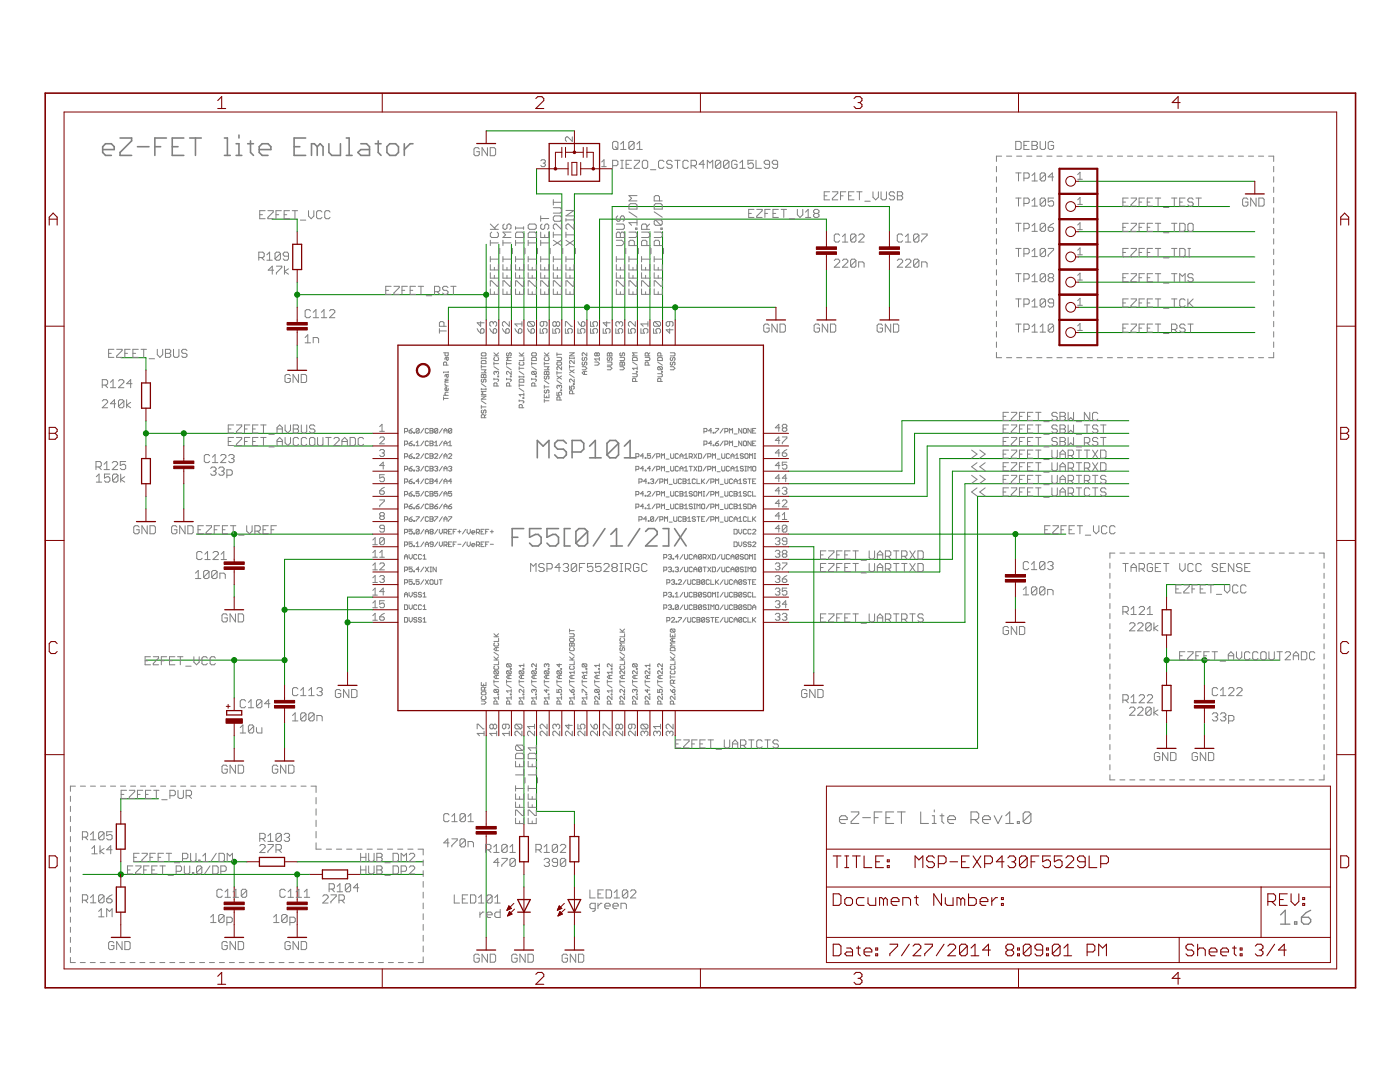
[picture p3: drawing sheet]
<svg xmlns="http://www.w3.org/2000/svg" width="279mm" height="216mm" viewBox="0 0 279 216" stroke-linecap="round" stroke-linejoin="round" font-family="sans-serif">
<g fill="none" stroke="#008000" stroke-width=".2">
<path d="M97 26.1h17.6M107.1 33.7v5h5v25.1M122.2 33.7v5h-7.6v25.1M215.2 36.2h35.2M54.3 43.7h5v2.5M59.3 56.3v5M59.3 58.8h37.7M97 48.7v15.1M99.5 48.7v15.1M102.1 48.7v15.1M104.6 46.2v17.6M107.1 46.2v17.6"/>
<path d="M109.6 46.2v17.6M124.7 46.2v17.6M127.2 46.2v17.6M129.7 46.2v17.6M132.2 46.2v17.6M164.9 46.2v-2.5h-45.2v20.1M164.9 53.8v7.5M177.5 46.2v-5h-55.3v22.6M177.5 53.8v7.5M215.2 56.3h35.2M215.2 51.3h35.2M215.2 46.2h35.2"/>
<path d="M215.2 41.2h30.2M24.1 71.4h5v2.5M59.3 68.9v2.5M117.1 61.3v2.5M134.7 61.3v2.5M154.9 61.3h-65.4v2.5M215.2 61.3h35.2M215.2 66.4h35.2M29.1 83.9v5.1M29.1 99v2.6M29.1 86.5h45.3M36.7 86.5v2.5"/>
<path d="M36.7 96.5v5.1M46.7 89h27.7M225.3 99h-30.2v50.3h-60.4v-2.5M225.3 96.5h-32.7v27.7h-35.2M225.3 86.5h-42.8v10h-25.1M225.3 89h-40.3v10h-27.6M225.3 94h-35.2v17.6h-32.7M225.3 91.5h-37.7v22.6h-30.2M225.3 83.9h-45.3v10.1h-22.6M39.2 106.6h35.2M46.7 106.6v2.5M46.7 116.6v2.5"/>
<path d="M74.4 119.1h-5v15.1M74.4 111.6h-17.6v25.2M157.4 109.1h5v25.1M157.4 106.6h55.3M202.6 106.6v5M202.6 119.1v2.6M245.4 116.6h-12.6v2.5M29.1 131.7h27.7M46.7 131.7v7.6M56.8 121.7h17.6M69.4 124.2h5M232.8 129.2v5"/>
<path d="M232.8 131.7h22.6M240.4 131.7v5.1M31.6 159.4h-7.5v2.5M46.7 146.8v2.5M56.8 144.3v5M97 146.8v15.1M104.6 146.8v17.6M107.1 146.8v15.1h7.5v2.5M232.8 144.3v2.5M240.4 144.3v2.5M16.6 174.5h45.2M24.1 172v2.5"/>
<path d="M26.6 172h22.7M46.7 172v5M59.3 174.5v2.5M59.3 172h25.2M71.9 174.5h12.6M97 169.4v17.6M104.6 174.5v2.5M114.6 174.5v2.5M104.6 184.5v2.5M114.6 184.5v2.5"/>
</g>
<g fill="#008000" stroke="#008000" stroke-width=".2">
<circle cx="134.7" cy="61.3" r=".51"/>
<circle cx="117.1" cy="61.3" r=".51"/>
<circle cx="69.4" cy="124.2" r=".51"/>
<circle cx="29.1" cy="86.5" r=".51"/>
<circle cx="36.7" cy="86.5" r=".51"/>
<circle cx="59.3" cy="58.8" r=".51"/>
<circle cx="97" cy="58.8" r=".51"/>
<circle cx="46.7" cy="106.6" r=".51"/>
<circle cx="232.8" cy="131.7" r=".51"/>
<circle cx="240.4" cy="131.7" r=".51"/>
<circle cx="56.8" cy="121.7" r=".51"/>
<circle cx="56.8" cy="131.7" r=".51"/>
<circle cx="46.7" cy="131.7" r=".51"/>
<circle cx="202.6" cy="106.6" r=".51"/>
<circle cx="46.7" cy="172" r=".51"/>
<circle cx="59.3" cy="174.5" r=".51"/>
<circle cx="24.1" cy="174.5" r=".51"/>
</g>
<g fill="none" stroke="#800000" stroke-width=".25">
<path d="M95.1 28.6h3.8M109.6 28.6h10.1v7.6h-10.1zM248.5 38.7h3.8M58.4 48.7h1.8v5.1h-1.8zM28.3 76.4h1.7v5h-1.7zM57.4 73.9h3.8M79.4 68.9h73v72.9h-73zM153 63.8h3.8M163 63.8h3.8M175.6 63.8h3.8M28.3 91.5h1.7v5h-1.7zM27.2 104.1h3.8"/>
<path d="M34.8 104.1h3.8M44.9 121.7h3.7M67.5 136.8h3.7M160.5 136.8h3.8M200.8 124.2h3.7M231.9 136.8h1.8v5h-1.8zM231.9 121.7h1.8v5h-1.8zM44.9 151.8h3.7M45.2 141.8h3v.9h-3zM54.9 151.8h3.8M230.9 149.3h3.8M238.5 149.3h3.8"/>
<path d="M23.2 177h1.8v5h-1.8zM23.2 164.4h1.8v5h-1.8zM51.8 171.1h5v1.7h-5zM64.3 173.6h5.1v1.7h-5.1zM103.3 179.5h2.5l-1.2 2.5zM103.7 166.9h1.8v5.1h-1.8zM113.4 179.5h2.5l-1.3 2.5zM113.7 166.9h1.8v5.1h-1.8zM22.2 187h3.8M44.9 187h3.7M57.4 187h3.8M95.1 189.6h3.8"/>
<path d="M102.7 189.6h3.8M103.3 182h2.5M112.8 189.6h3.7M113.4 182h2.5"/>
</g>
<g fill="none" stroke="#800000" stroke-width=".2">
<path d="M76.3 18.6v3.8M139.8 18.6v3.8M203.3 18.6v3.8M12.8 22.4h254v170.9h-254zM97 26.1v2.5M107.1 33.7h6.3M112.1 29.4v2M112.1 30.4h-1.3v3.3M112.9 30.4h3.5M112.9 29.4v2M113.4 32.4v2.5M114.1 32.4h1v2.5h-1z"/>
<path d="M114.6 26.1v4.3M115.9 33.7h6.3M115.9 32.4v2.5M116.4 29.4v2M117.1 29.4v2M117.1 30.4h1.3v3.3M214.7 36.2h.5M250.4 36.2v2.5M59.3 46.2v2.5M59.3 53.8v2.5M164.9 46.2v3.1M164.9 50.8v3"/>
<path d="M177.5 46.2v3.1M177.5 50.8v3M214.7 41.2h.5M214.7 46.2h.5M214.7 51.3h.5M214.7 56.3h.5M9 65.1h3.8M29.1 73.9v2.5M59.3 61.3v3M59.3 65.8v3.1M59.3 71.4v2.5M89.5 63.8v5.1"/>
<path d="M97 63.8v5.1M99.5 63.8v5.1M102.1 63.8v5.1M104.6 63.8v5.1M107.1 63.8v5.1M109.6 63.8v5.1M112.1 63.8v5.1M114.6 63.8v5.1M117.1 63.8v5.1M119.7 63.8v5.1M122.2 63.8v5.1M124.7 63.8v5.1"/>
<path d="M127.2 63.8v5.1M129.7 63.8v5.1M132.2 63.8v5.1M134.7 63.8v5.1M154.9 61.3v2.5M164.9 61.3v2.5M177.5 61.3v2.5M214.7 66.4h.5M214.7 61.3h.5M266.8 65.1h3.7M29.1 81.4v2.5M29.1 89v2.5"/>
<path d="M29.1 96.5v2.5M36.7 89v3M36.7 93.5v3M74.4 86.5h5M74.4 89h5M74.4 91.5h5M74.4 94h5M74.4 96.5h5M74.4 99h5M152.4 86.5h5M152.4 89h5M152.4 91.5h5"/>
<path d="M152.4 94h5M152.4 96.5h5M152.4 99h5M9 107.8h3.8M29.1 101.6v2.5M36.7 101.6v2.5M46.7 109.1v3M46.7 113.6v3M46.7 119.1v2.6M74.4 101.6h5M74.4 104.1h5M74.4 106.6h5"/>
<path d="M74.4 109.1h5M74.4 111.6h5M74.4 114.1h5M74.4 116.6h5M74.4 119.1h5M152.4 101.6h5M152.4 104.1h5M152.4 106.6h5M152.4 109.1h5M152.4 111.6h5M152.4 114.1h5M152.4 116.6h5"/>
<path d="M152.4 119.1h5M202.6 111.6v3M202.6 116.1v3M232.8 119.1v2.6M266.8 107.8h3.7M46.7 139.3v2.5M56.8 136.8v3M69.4 134.2v2.6M74.4 121.7h5M74.4 124.2h5M152.4 121.7h5M152.4 124.2h5"/>
<path d="M162.4 134.2v2.6M202.6 121.7v2.5M232.8 126.7v2.5M232.8 134.2v2.6M240.4 136.8v3M9 150.6h3.8M45.1 140.9h.8M45.5 140.6v.7M46.7 144.3v2.5M46.7 149.3v2.5M56.8 141.3v3M56.8 149.3v2.5"/>
<path d="M97 141.8v5M99.5 141.8v5M102.1 141.8v5M104.6 141.8v5M107.1 141.8v5M109.6 141.8v5M112.1 141.8v5M114.6 141.8v5M117.1 141.8v5M119.7 141.8v5M122.2 141.8v5M124.7 141.8v5"/>
<path d="M127.2 141.8v5M129.7 141.8v5M132.2 141.8v5M134.7 141.8v5M164.9 156.9h100.6v35.2h-100.6zM232.8 141.8v2.5M232.8 146.8v2.5M240.4 141.3v3M240.4 146.8v2.5M266.8 150.6h3.7M24.1 161.9v2.5M24.1 169.4v2.6"/>
<path d="M24.1 174.5v2.5M46.7 177v3M49.3 172h2.5M56.8 172h2.5M59.3 177v3M61.8 174.5h2.5M69.4 174.5h2.5M97 161.9v3M97 166.4v3M104.6 164.4v2.5M104.6 172v2.5M104.6 177v7.5"/>
<path d="M114.6 164.4v2.5M114.6 172v2.5M114.6 177v7.5M164.9 177h100.6M164.9 169.4h100.6M251.7 177v10M24.1 182v5M46.7 181.5v5.5M59.3 181.5v5.5M76.3 193.3v3.8M97 187v2.6M101.2 181.6h.1"/>
<path d="M101.2 181.5h.3M101.3 181.4h.5M101.3 181.3h.8M101.3 182.7h.2M101.4 181.1h.5M101.4 182.6h.4M101.4 182.5h.6M101.5 181h.3M101.5 180.9h.2M101.5 182.3h.6M101.5 180.8h.1M101.5 182.2h.5"/>
<path d="M101.6 180.8l-.4 .8M101.6 180.8l.5 .5M101.6 182.1h.3M101.6 182h.2M101.7 181.9l.5 .5-.9 .4zM102.1 181.3l-.9 .3M102.6 180.3l-1.4 1.3M102.7 181.4l-1.4 1.4M104.6 187v2.6M111.3 181.6h.1M111.3 181.5h.3M111.3 181.4h.5"/>
<path d="M111.4 181.3h.7M111.4 182.7h.1M111.4 181.1h.6M111.4 182.6h.4M111.5 181h.4M111.5 182.5h.6M111.5 180.9h.3M111.5 182.3h.7M111.6 182.2h.5M111.6 180.8h.1M111.6 180.8l-.4 .8M111.6 180.8l.5 .5"/>
<path d="M111.7 182.1h.3M111.7 182h.1M111.7 181.9l.5 .5-.8 .4zM112.1 181.3l-.9 .3M112.6 180.3l-1.4 1.3M112.8 181.4l-1.4 1.4M114.6 187v2.6M139.8 193.3v3.8M164.9 187h100.6M203.3 193.3v3.8M235.3 187v5.1"/>
<circle cx="213.7" cy="36.2" r=".97"/>
<circle cx="213.7" cy="41.2" r=".97"/>
<circle cx="213.7" cy="56.3" r=".97"/>
<circle cx="213.7" cy="51.3" r=".97"/>
<circle cx="213.7" cy="46.2" r=".97"/>
<circle cx="213.7" cy="66.4" r=".97"/>
<circle cx="213.7" cy="61.3" r=".97"/>
</g>
<g fill="#800000" stroke="#800000" stroke-width=".2">
<path d="M83.4 72.9a1.39 1.39 0 0 1 2.2 .2 1.39 1.39 0 0 1-.7 2.1 1.39 1.39 0 0 1-1.8-1.3h.2a1.13 1.13 0 0 1 1.7-.9 1.13 1.13 0 0 1 .1 1.9 1.13 1.13 0 0 1-1.7-.7l-.1-.3h-.2z" fill-rule="evenodd"/>
<circle cx="118.4" cy="33.7" r=".25"/>
<circle cx="110.8" cy="33.7" r=".25"/>
<circle cx="114.6" cy="30.4" r=".25"/>
</g>
<g fill="#800000" stroke="#800000" stroke-width=".2">
<path d="M57.3 65.3h4v.5h-4z"/>
<path d="M57.3 64.3h4v.6h-4z"/>
<path d="M95 165.9h4v.5h-4z"/>
<path d="M95 164.9h4v.5h-4z"/>
<path d="M162.9 50.2h4v.6h-4z"/>
<path d="M162.9 49.3h4v.5h-4z"/>
<path d="M175.5 50.2h4v.6h-4z"/>
<path d="M175.5 49.3h4v.5h-4z"/>
<path d="M200.6 115.6h4.1v.5h-4.1z"/>
<path d="M200.6 114.6h4.1v.5h-4.1z"/>
<path d="M45.1 143.4h3.3v.9h-3.3z"/>
<path d="M54.8 140.8h4v.5h-4z"/>
<path d="M54.8 139.8h4v.5h-4z"/>
<path d="M44.7 113.1h4v.5h-4z"/>
<path d="M44.7 112.1h4v.5h-4z"/>
<path d="M34.7 92h4v.5h-4z"/>
<path d="M34.7 93h4v.5h-4z"/>
<path d="M238.4 139.8h4v.5h-4z"/>
<path d="M238.4 140.8h4v.5h-4z"/>
<path d="M57.3 181h4v.5h-4z"/>
<path d="M57.3 180h4v.5h-4z"/>
<path d="M44.7 181h4v.5h-4z"/>
<path d="M44.7 180h4v.5h-4z"/>
</g>
<path d="M9 18.6h261.5v178.5h-261.5z" fill="none" stroke="#800000" stroke-width=".32"/>
<g fill="none" stroke="#800000" stroke-width=".21">
<path d="M106.9 19.7l.4-.4h.8l.4 .4v.4l-1.6 1.6h1.6M170.4 19.7l.4-.4h.8l.4 .4v.4l-.4 .4M43.5 20.1l.7-.8v2.4M43.5 21.7h1.5M171.2 20.5h.4M171.6 20.5l.4 .4v.4l-.4 .4h-.8l-.4-.4M235.5 20.5h-1.6l1.2-1.2v2.4M9.8 44.9v-1.6l.8-.8 .8 .8v1.6M9.8 43.7h1.6M267.6 43.7h1.6M267.6 44.9v-1.6l.8-.8 .8 .8v1.6M9.8 85.3h1.2l.4 .4v.4l-.4 .4 .4 .4v.4l-.4 .4h-1.2z"/>
<path d="M9.8 86.5h1.2M267.6 85.3h1.2l.4 .4v.4l-.4 .4 .4 .4v.4l-.4 .4h-1.2zM267.6 86.5h1.2M11.4 128.4l-.4-.4h-.8l-.4 .4v1.6l.4 .4h.8l.4-.4M269.2 128.4l-.4-.4h-.9l-.3 .4v1.6l.3 .4h.9l.4-.4M9.8 170.8h1.2l.4 .4v1.6l-.4 .3h-1.2zM166.3 170.8h1.5M166.3 178.4h1.1l.4 .3v1.6l-.4 .4h-1.1zM167 170.8v2.3M168.6 173.1h.8M168.6 170.8h.8M168.6 179.5l.4-.4h.8l.3 .4v.8l-.3 .4h-.8l-.4-.4z"/>
<path d="M169 170.8v2.3M170.1 170.8h1.6M170.9 170.8v2.3M172.4 170.8v2.3h1.6M172.4 179.1h-1.1l-.4 .4v.8l.4 .4h1.1M173.2 179.1v1.2l.4 .4h1.2v-1.6M174.8 172h.7M176.3 170.8h-1.5v2.3h1.5M176.3 179.5l-.4-.4h-.4v1.6M176.3 179.5l.4-.4 .4 .4v1.2M176.3 179.5v1.2M177.1 172.7h.4v.4h-.4z"/>
<path d="M177.1 171.6h.4v.4h-.4zM177.9 179.9h1.5v-.4l-.4-.4h-.8l-.3 .4v.8l.3 .4h.8M182.5 179.1h.8M182.6 173.1v-2.3l.8 .8 .8-.8v2.3M182.9 178.7v1.6l.4 .4M186.5 171.2l-.4-.4h-.8l-.4 .4v.4l.4 .4h.8l.4 .3v.4l-.4 .4h-.8l-.4-.4M187.3 172.3h1.1l.4-.3v-.8l-.4-.4h-1.1v2.3M187.9 178.4v2.3l-1.5-2.3v2.3M188.7 179.1v1.2l.3 .4h1.2v-1.6M189.6 172h1.5M191.7 179.5l-.3-.4h-.4v1.6M191.7 179.5v1.2"/>
<path d="M191.7 179.5l.4-.4 .4 .4v1.2M191.9 172h.8M193.3 178.4v2.3h1.2l.3-.4v-.8l-.3-.4h-1.2M193.4 170.8h-1.5v2.3h1.5M194.2 170.8l1.5 2.3M195.6 179.9h1.5v-.4l-.3-.4h-.8l-.4 .4v.8l.4 .4h.8M195.7 170.8l-1.5 2.3M196.5 172.3h1.2l.4-.3v-.8l-.4-.4h-1.2v2.3M197.9 179.1v1.6M199.1 179.1h-.4l-.8 .8M199.9 179.1h.3v.4h-.3zM200.4 172h-1.6l1.2-1.2v2.3"/>
<path d="M201.1 171.2l.4-.4h.8l.4 .4v.4l-.4 .4M201.9 172h.4M202.3 172l.4 .3v.4l-.4 .4h-.8l-.4-.4M205 171.2v1.5l-.4 .4h-.7l-.4-.4M205 171.2l-.4-.4h-.7l-.4 .4v1.5M205 171.2l-1.5 1.5M205.8 172h.7M207.3 170.8h-1.5v2.3M209.6 170.8h-1.5v1.2l.8-.4h.4l.3 .4v.7l-.3 .4h-.8l-.4-.4M212 170.8h-1.6v1.2l.8-.4h.4l.4 .4v.7l-.4 .4h-.8l-.4-.4M212.7 171.2l.4-.4h.8l.4 .4v.4l-1.6 1.5h1.6M216.6 172h-1.2l-.4-.4v-.4l.4-.4h.8l.4 .4v1.5l-.4 .4h-.8l-.4-.4"/>
<path d="M217.4 170.8v2.3h1.5M219.7 172.3h1.1l.4-.3v-.8l-.4-.4h-1.1v2.3M253 179.9h1.2l.4-.4v-.8l-.4-.3h-1.2v2.3M253.8 179.9l.8 .8M255.4 179.5h.7M256.9 178.4h-1.5v2.3h1.5M257.7 178.4v1.5l.7 .8 .8-.8v-1.5M260 179.1h.4v.4h-.4zM267.6 170.8h1.2l.4 .4v1.6l-.4 .3h-1.2zM43.5 194.8l.7-.8v2.4M43.5 196.4h1.5M106.9 194.4l.4-.4h.8l.4 .4v.4l-1.6 1.6h1.6"/>
<path d="M166.3 188.4h1.1l.4 .4v1.5l-.4 .4h-1.1zM169 189.2h.8l.3 .4v1.1h-1.1l-.4-.4 .4-.4h1.1M170.4 194.4l.4-.4h.8l.4 .4v.4l-.4 .4M170.9 189.2h.8M171.2 195.2h.4M171.3 188.8v1.5l.4 .4M171.6 195.2l.4 .4v.4l-.4 .4h-.8l-.4-.4M172.4 189.9h1.6v-.3l-.4-.4h-.8l-.4 .4v.7l.4 .4h.8M174.8 190.3h.4v.4h-.4zM174.8 189.2h.4v.4h-.4zM177.6 188.4h1.5v.4l-1.5 1.5v.4M180.2 180.7v-1.6h1.1l.4 .4v1.2"/>
<path d="M181.5 188.4l-1.6 2.3M182.2 188.8l.4-.4h.8l.4 .4v.4l-1.6 1.5h1.6M184.6 188.4h1.5v.4l-1.5 1.5v.4M188.4 188.4l-1.5 2.3M189.2 188.8l.4-.4h.7l.4 .4v.4l-1.5 1.5h1.5M193 188.8v1.5l-.4 .4h-.7l-.4-.4M193 188.8l-.4-.4h-.7l-.4 .4v1.5M193 188.8l-1.5 1.5M193.8 190.7h1.5M193.8 189.2l.8-.8v2.3M197.7 189.6h-1.6l1.2-1.2v2.3M199.9 180.3h.3v.4h-.3z"/>
<path d="M201.1 189.6l-.4 .3v.4l.4 .4h.8l.4-.4v-.4l-.4-.3M201.1 189.6l-.4-.4v-.4l.4-.4h.8l.4 .4v.4l-.4 .4M201.1 189.6h.8M203.1 190.3h.4v.4h-.4zM203.1 189.2h.4v.4h-.4zM205.8 188.8v1.5l-.4 .4h-.8l-.4-.4M205.8 188.8l-.4-.4h-.8l-.4 .4v1.5M205.8 188.8l-1.6 1.5M208.1 189.6h-1.2l-.4-.4v-.4l.4-.4h.8l.4 .4v1.5l-.4 .4h-.8l-.4-.4M208.9 190.3h.3v.4h-.3zM208.9 189.2h.3v.4h-.3zM211.6 188.8v1.5l-.4 .4h-.8l-.4-.4"/>
<path d="M211.6 188.8l-.4-.4h-.8l-.4 .4v1.5M211.6 188.8l-1.6 1.5M212.3 190.7h1.6M212.3 189.2l.8-.8v2.3M217 189.9h1.1l.4-.3v-.8l-.4-.4h-1.1v2.3M219.3 190.7v-2.3l.7 .8 .8-.8v2.3M235.5 195.2h-1.6l1.2-1.2v2.4M238.2 188.8l-.4-.4h-.7l-.4 .4v.4l.4 .4h.7l.4 .3v.4l-.4 .4h-.7l-.4-.4M239 189.6l.4-.4h.8l.3 .4v1.1M239 188.4v2.3M241.3 189.9h1.6v-.3l-.4-.4h-.8l-.4 .4v.7l.4 .4h.8M243.6 189.9h1.6v-.3l-.4-.4h-.8l-.4 .4v.7l.4 .4h.8"/>
<path d="M246 189.2h.7M246.3 188.8v1.5l.4 .4M247.5 190.3h.4v.4h-.4zM247.5 189.2h.4v.4h-.4zM250.5 188.8l.4-.4h.8l.4 .4v.4l-.4 .4M251.3 189.6h.4M251.7 189.6l.4 .3v.4l-.4 .4h-.8l-.4-.4M254.4 188.4l-1.6 2.3M256.7 189.6h-1.6l1.2-1.2v2.3M260 180.3h.4v.4h-.4z"/>
</g>
<path d="M211.4 38.7h7.6M211.4 33.7h7.6v35.2h-7.6zM211.4 43.7h7.6M211.4 48.7h7.6M211.4 53.8h7.6M211.4 58.8h7.6M211.4 63.8h7.6" fill="none" stroke="#800000" stroke-width=".42"/>
<g fill="none" stroke="#808080" stroke-width=".21">
<path d="M167.5 163.5h1.6v-.3l-.4-.4h-.8l-.4 .4v.7l.4 .4h.8M169.9 162h1.5v.4l-1.5 1.5v.4h1.5M172.2 163.2h1.5M174.5 163.2h.8M176 162h-1.5v2.3M176.8 163.2h.8M178.4 162h-1.6v2.3h1.6M179.1 162h1.6M179.9 162v2.3M183.7 162v2.3h1.6M186.1 164.3h.7M186.1 162.8h.4v1.5"/>
<path d="M186.5 161.6v.4M187.6 162.8h.8M188 162.4v1.5l.4 .4M189.1 163.5h1.6v-.3l-.4-.4h-.8l-.4 .4v.7l.4 .4h.8M193.8 163.5h1.1l.4-.3v-.8l-.4-.4h-1.1v2.3M194.5 163.5l.8 .8M196.1 163.5h1.5v-.3l-.3-.4h-.8l-.4 .4v.7l.4 .4h.8M198.4 162.8l.8 1.5 .8-1.5M200.7 164.3h1.6M200.7 162.8l.8-.8v2.3M203 163.9h.4v.4h-.4zM205.7 162.4v1.5l-.3 .4h-.8l-.4-.4"/>
<path d="M205.7 162.4l-.3-.4h-.8l-.4 .4v1.5M205.7 162.4l-1.5 1.5"/>
</g>
<path d="M255.6 182.6l.9-1v2.8M255.6 184.4h1.8M258.4 183.9h.4v.5h-.4zM259.7 183h1.4l.5 .5v.4l-.5 .5h-.9l-.5-.5zM261.6 181.6l-.9 .5-1 .9" fill="none" stroke="#808080" stroke-width=".25"/>
<g fill="none" stroke="#808080" stroke-width=".2">
<path d="M95.7 29.7l-.3-.2h-.6l-.2 .2v1.1l.2 .3h.6l.3-.3v-.5h-.6M97.3 29.5v1.6l-1.1-1.6v1.6M97.8 29.5h.8l.3 .2v1.1l-.3 .3h-.8zM107.9 32.1l.3-.2h.4l.2 .2v.2l-.2 .3M108.4 32.6h.2M108.6 32.6l.2 .2v.2l-.2 .3h-.4l-.3-.3M110.4 39.8v1.1M114.2 27.3v.9l-.9-.9h-.2l-.3 .2v.5l.3 .2M120.1 32.3l.4-.4v1.4M120.1 33.3h.9M122.3 28.5l.2-.3h.6l.2 .3v1l-.2 .3h-.6l-.2-.3zM122.3 33.1h.8l.2-.3v-.5l-.2-.3h-.8v1.6"/>
<path d="M122.8 29.3l.5 .5M123.9 29.8h1M123.9 28.7l.5-.5v1.6M123.9 32h.5M123.9 33.6h.5M124.1 32v1.6M124.9 32.8h.6M126 32h-1.1v1.6h1.1M126.6 28.5l-.3-.3h-.5l-.3 .3v1M126.6 28.5v1l-.3 .3h-.5l-.3-.3M126.6 28.5l-1.1 1M126.6 32h1v.3l-1 1v.3h1"/>
<path d="M127.1 29.8h1.1M127.1 28.7l.6-.5v1.6M127.1 39h-1.6l.5 .6-.5 .5h1.6M128.2 32.3l.3-.3h.5l.3 .3v1l-.3 .3h-.5l-.3-.3zM129.8 33.9h1.1M132.5 32.3l-.3-.3h-.5l-.3 .3v1l.3 .3h.5l.3-.3M134.1 32.3l-.2-.3h-.6l-.2 .3v.2l.2 .3h.6l.2 .3v.2l-.2 .3h-.6l-.2-.3M134.7 32h1M135.2 32v1.6M137.4 32.3l-.3-.3h-.5l-.3 .3v1l.3 .3h.5l.3-.3M137.9 33.1h.8l.3-.3v-.5l-.3-.3h-.8v1.6M138.5 33.1l.5 .5"/>
<path d="M140.6 32.8h-1.1l.8-.8v1.6M141.2 33.6v-1.6l.5 .5 .5-.5v1.6M143.8 32.3l-.2-.3h-.6l-.2 .3v1M143.8 32.3v1l-.2 .3h-.6l-.2-.3M143.8 32.3l-1 1M145.5 32.3v1l-.3 .3h-.5l-.3-.3M145.5 32.3l-.3-.3h-.5l-.3 .3v1M145.5 32.3l-1.1 1M147.1 32.3l-.3-.3h-.5l-.3 .3v1l.3 .3h.5l.3-.3v-.5h-.5M147.6 33.6h1.1M147.6 32.5l.6-.5v1.6M150.3 32h-1v.8l.5-.3h.3l.2 .3v.5l-.2 .3h-.6l-.2-.3"/>
<path d="M150.9 32v1.6h1.1M153.6 32.8h-.8l-.3-.3v-.2l.3-.3h.5l.3 .3v1l-.3 .3h-.5l-.3-.3M155.2 32.8h-.8l-.3-.3v-.2l.3-.3h.5l.3 .3v1l-.3 .3h-.5l-.3-.3M164.5 39.1h.5M165.6 38.3h-1.1v1.6h1.1M166.1 38.3h1.1v.2l-1.1 1.1v.3h1.1M167.7 39.1h.6M168.8 38.3h-1.1v1.6M169.4 39.1h.5M170.4 38.3h-1v1.6h1M171 38.3h1M171.5 38.3v1.6"/>
<path d="M174.2 38.3v1l.6 .6 .5-.6v-1M175.8 38.3v1.3l.3 .3h.5l.3-.3v-1.3M178.5 38.5l-.2-.2h-.6l-.2 .2v.3l.2 .3h.6l.2 .2v.3l-.2 .3h-.6l-.2-.3M179.1 38.3h.8l.2 .2v.3l-.2 .3 .2 .2v.3l-.2 .3h-.8zM179.1 39.1h.8M198.9 33.2v1.1M198.9 35.3v1M198.9 37.3v1.1M198.9 39.4v1.1M199.9 31.2h-1v1M200.9 31.2h1M202.7 28.2h.8l.3 .3v1l-.3 .3h-.8z"/>
<path d="M202.7 39.5h1.1M202.7 34.5h1.1M202.9 31.2h1M203.3 34.5v1.6M203.3 39.5v1.6M204.3 35.6h.8l.3-.3v-.5l-.3-.3h-.8v1.6M204.3 29h.6M204.9 31.2h1M205.4 28.2h-1.1v1.6h1.1M206 28.2h.8l.2 .3v.2l-.2 .3 .2 .3v.2l-.2 .3h-.8zM206 35l.5-.5v1.6M206 36.1h1"/>
<path d="M206 29h.8M206.9 31.2h1M207.6 28.2v1.3l.3 .3h.5l.3-.3v-1.3M208.7 39.8l-.3-.3h-.5l-.3 .3v1.1M208.7 39.8v1.1l-.3 .2h-.5l-.3-.2M208.7 34.8l-.3-.3h-.5l-.3 .3v1M208.7 34.8v1l-.3 .3h-.5l-.3-.3M208.7 39.8l-1.1 1.1M208.7 34.8l-1.1 1M208.9 31.2h1.1M210.3 39.5h-1.1v.8l.5-.2h.3l.3 .2v.6l-.3 .2h-.5l-.3-.2M210.3 28.5l-.3-.3h-.5l-.3 .3v1l.3 .3h.5l.3-.3v-.5h-.6"/>
<path d="M210.3 35.3h-1.1l.8-.8v1.6M210.9 31.2h1.1M212.9 31.2h1.1M215 31.2h1M215.1 34.8l.4-.4v1.4M215.1 39.9l.4-.5v1.4M215.1 35.8h.9M217 31.2h1M219 31.2h1M221 31.2h1M223 31.2h1M225 31.2h1"/>
<path d="M225.2 39.5h-1.1v1.6h1.1M225.7 39.5h1.1v.3l-1.1 1.1v.2h1.1M227 31.2h1M228.4 39.5h-1.1v1.6M229 31.2h1.1M230 39.5h-1v1.6h1M230.6 39.5h1M231.1 31.2h1M231.1 39.5v1.6M233.1 31.2h1M233.8 39.5h1.1M234.4 39.5v1.6"/>
<path d="M235.1 31.2h1M236.5 39.5h-1.1v1.6h1.1M237.1 31.2h1M238.1 39.8l-.2-.3h-.6l-.2 .3v.3l.2 .2h.6l.2 .3v.3l-.2 .2h-.6l-.2-.2M238.7 39.5h1.1M239.1 31.2h1M239.2 39.5v1.6M241.1 31.2h1M243.1 31.2h1M245.1 31.2h1M247.1 31.2h1.1M249 39.8l-.2-.3h-.6l-.2 .3v1.1l.2 .2h.6l.2-.2v-.6h-.5"/>
<path d="M249.2 31.2h1M250.7 39.5v1.6l-1.1-1.6v1.6M251.2 31.2h1M251.2 39.5h.8l.3 .3v1.1l-.3 .2h-.8zM253.2 31.2h1v1M254.2 33.2v1.1M254.2 35.3v1M254.2 37.3v1.1M254.2 39.4v1.1M51.6 51.4h.9l.2-.3v-.5l-.2-.3h-.9v1.6M51.8 42.8h.6M52.2 51.4l.5 .5"/>
<path d="M52.9 42h-1.1v1.6h1.1M53.3 50.8l.5-.5v1.6M53.3 51.9h1M53.5 42h1v.3l-1 1.1v.2h1M54.6 53.9h-1.1l.8-.8v1.6M55.1 42.8h.5M55.2 53.1h1v.3l-1 1v.3M56 50.6l-.3-.3h-.5l-.3 .3v1M56 50.6v1l-.3 .3h-.5l-.3-.3M56 50.6l-1.1 1M56.2 42h-1.1v1.6M56.7 42.8h.5"/>
<path d="M56.8 53.1v1.6M57.6 51.1h-.8l-.3-.3v-.2l.3-.3h.5l.3 .3v1l-.3 .3h-.5l-.3-.3M57.6 53.6l-.8 .6 .8 .5M57.8 42h-1.1v1.6h1.1M58.3 42h1.1M58.9 42v1.6M59.9 43.9h1.1M61.6 42v1.1l.5 .5 .5-.5v-1.1M64.3 42.3l-.3-.3h-.5l-.3 .3v1.1l.3 .2h.5l.3-.2M65.9 42.3l-.3-.3h-.5l-.3 .3v1.1l.3 .2h.5l.3-.2M77 57.9h.5M78.1 57.1h-1.1v1.6h1.1"/>
<path d="M78.6 57.1h1.1v.3l-1.1 1.1v.2h1.1M80.2 57.9h.6M81.3 57.1h-1.1v1.6M81.9 57.9h.5M82.9 57.1h-1v1.6h1M83.5 57.1h1M84 57.1v1.6M85.1 59h1.1M86.7 58.2h.8l.3-.3v-.5l-.3-.3h-.8v1.6M87.2 58.2l.6 .5M89.4 57.4l-.3-.3h-.5l-.3 .3v.3l.3 .2h.5l.3 .3v.3l-.3 .2h-.5l-.3-.2M90 57.1h1"/>
<path d="M90.5 57.1v1.6M97.9 52.8v1.1h1.6v-1.1M97.9 57.7v1h1.6v-1M97.9 47.9v1.1M97.9 51.2v1.1M97.9 54.4v1.1h1.6M97.9 51.7h1.6M97.9 48.5h1.6M97.9 45.8h1.6M97.9 44.7l1 1.1M98.1 46.3l-.2 .3v.5l.2 .3h1.1l.3-.3v-.5l-.3-.3M98.7 53.3v.6"/>
<path d="M98.7 54.9v.6M98.7 58.2v.5M99.5 56v1.1h-.3l-1.1-1.1h-.2v1.1M99.5 44.7l-.8 .8M99.7 49.6v1M100.4 57.7v1h1.6v-1M100.4 54.4v1.1h1.6M100.4 52.8v1.1h1.6v-1.1M100.4 51.7h1.6M100.4 48.5h1.6M100.4 47.9v1.1M100.4 51.2v1.1"/>
<path d="M100.6 44.7l-.2 .3v.5l.2 .3h.3l.3-.3v-.5l.3-.3h.2l.3 .3v.5l-.3 .3M101.2 53.3v.6M101.2 54.9v.6M101.2 58.2v.5M102 56v1.1h-.3l-1.1-1.1h-.2v1.1M102 46.3h-1.6l.5 .6-.5 .5h1.6M102.3 49.6v1M102.9 45.2v.6M102.9 47.9v1.1M102.9 51.2v1.1M102.9 52.8v1.1h1.6v-1.1M102.9 54.4v1.1h1.6"/>
<path d="M102.9 57.7v1h1.6v-1M102.9 51.7h1.6M102.9 48.5h1.6M102.9 45.5h1.6M103.1 46.3h1.1l.3 .3v.8h-1.6v-.8zM103.7 53.3v.6M103.7 54.9v.6M103.7 58.2v.5M104.5 56v1.1h-.3l-1.1-1.1h-.2v1.1M104.5 45.2v.6M104.8 49.6v1M105.4 45l.3-.3h1l.3 .3v.5l-.3 .3h-1l-.3-.3z"/>
<path d="M105.4 52.8v1.1h1.6v-1.1M105.4 57.7v1h1.6v-1M105.4 47.9v1.1M105.4 51.2v1.1M105.4 54.4v1.1h1.6M105.4 51.7h1.6M105.4 48.5h1.6M105.7 46.3h1l.3 .3v.8h-1.6v-.8zM106.2 53.3v.6M106.2 54.9v.6M106.2 58.2v.5M107 56v1.1h-.3l-1-1.1h-.3v1.1"/>
<path d="M107.3 49.6v1M107.9 57.7v1h1.6v-1M107.9 54.4v1.1h1.6M107.9 52.8v1.1h1.6v-1.1M107.9 51.7h1.6M107.9 48.5h1.6M107.9 46.3v1.1h1.6v-1.1M107.9 43.1v1.1M107.9 47.9v1.1M107.9 51.2v1.1M107.9 43.6h1.6M108.2 44.7l-.3 .3v.5l.3 .3h.3l.2-.3v-.5l.3-.3h.3l.2 .3v.5l-.2 .3"/>
<path d="M108.7 46.9v.5M108.7 53.3v.6M108.7 54.9v.6M108.7 58.2v.5M109.5 56v1.1h-.2l-1.1-1.1h-.3v1.1M109.8 49.6v1M110.4 41.4h1.4l.2 .3v.6l-.2 .2h-1.4M110.4 43.3l.3-.2h1.1l.2 .2v.6l-.2 .3h-1.1l-.3-.3zM110.4 52.8v1.1h1.6v-1.1M110.4 57.7v1h1.6v-1M110.4 54.4v1.1h1.6M110.4 51.7h1.6"/>
<path d="M110.4 46.3v1.1M110.4 51.2v1.1M110.4 47.9l1.6 1.1M110.4 46.9h1.6M110.4 40.4h1.6M111.2 53.3v.6M111.2 54.9v.6M111.2 58.2v.5M112 44.7v1.1l-1-1.1h-.3l-.3 .3v.5l.3 .3M112 56v1.1h-.2l-1.1-1.1h-.3v1.1M112 47.9l-1.6 1.1M112.3 49.6v1"/>
<path d="M112.9 57.7v1h1.7v-1M112.9 54.4v1.1h1.7M112.9 52.8v1.1h1.7v-1.1M112.9 51.7h1.7M112.9 46.9h1.7M112.9 42h1.7l-1.7 1.1h1.7M112.9 43.6v.6M112.9 46.3v1.1M112.9 51.2v1.1M112.9 47.9l1.7 1.1M112.9 43.9h1.7M113.7 53.3v.6"/>
<path d="M113.7 54.9v.6M113.7 58.2v.5M114.6 56v1.1h-.3l-1.1-1.1h-.3v1.1M114.6 44.7v1.1l-1.1-1.1h-.3l-.3 .3v.5l.3 .3M114.6 43.6v.6M114.6 47.9l-1.7 1.1M114.8 49.6v1M123 46.6l.3-.3h.2l.3 .3 .3-.3h.3l.2 .3v.8h-1.6zM123 47.9h1.1l.5 .6-.5 .5h-1.1M123 44.7h1.4l.2 .3v.5l-.2 .3h-1.4M123 52.8v1.1h1.6v-1.1M123 57.7v1h1.6v-1"/>
<path d="M123 54.4v1.1h1.6M123 51.7h1.6M123 51.2v1.1M123.3 43.1l-.3 .2v.6l.3 .3h.2l.3-.3v-.6l.3-.2h.3l.2 .2v.6l-.2 .3M123.8 46.6v.8M123.8 53.3v.6M123.8 54.9v.6M123.8 58.2v.5M124.6 56v1.1h-.2l-1.1-1.1h-.3v1.1M124.9 49.6v1M125.5 57.7v1h1.6v-1M125.5 54.4v1.1h1.6"/>
<path d="M125.5 52.8v1.1h1.6v-1.1M125.5 51.7h1.6M125.5 46.3h1.4l.2 .3v.5l-.2 .3h-1.4M125.5 51.2v1.1M125.5 42.3l1.6 1M125.8 40.6h1.1l.2 .3v.8h-1.6v-.8zM126.3 53.3v.6M126.3 54.9v.6M126.3 58.2v.5M126.6 49v-.8l-.3-.3h-.5l-.3 .3v.8h1.6M126.9 45.5h.2v.3h-.2zM127.1 56v1.1h-.2l-1.1-1.1h-.3v1.1"/>
<path d="M127.1 43.9v1.1M127.1 44.4h-1.6l.5 .6M127.4 49.6v1M128 57.7v1h1.6v-1M128 54.4v1.1h1.6M128 52.8v1.1h1.6v-1.1M128 51.7h1.6M128 46.3h1.4l.2 .3v.5l-.2 .3h-1.4M128 51.2v1.1M128.8 53.3v.6M128.8 54.9v.6M128.8 58.2v.5"/>
<path d="M129.1 45.8v-.8l-.3-.3h-.5l-.3 .3v.8h1.6M129.1 49v-.8l-.3-.3h-.5l-.3 .3v.8h1.6M129.6 56v1.1h-.2l-1.1-1.1h-.3v1.1M129.6 44.7l-.5 .5M129.9 49.6v1M130.6 46.3h1.3l.3 .3v.5l-.3 .3h-1.3M130.6 52.8v1.1h1.6v-1.1M130.6 57.7v1h1.6v-1M130.6 54.4v1.1h1.6M130.6 51.7h1.6M130.6 51.2v1.1M130.6 42.3l1.6 1"/>
<path d="M130.8 40.6h1.1l.3 .3v.8h-1.6v-.8zM130.8 43.9h1.1l.3 .3v.5l-.3 .3M130.8 43.9l-.2 .3v.5l.2 .3h1.1M130.8 43.9l1.1 1.1M131.4 53.3v.6M131.4 54.9v.6M131.4 58.2v.5M131.6 49v-.8l-.2-.3h-.6l-.2 .3v.8h1.6M131.6 40.1v-.8l-.2-.3h-.6l-.2 .3v.8h1.6M131.9 45.5h.3v.3h-.3zM132.2 56v1.1h-.3l-1.1-1.1h-.2v1.1M132.4 49.6v1"/>
<path d="M149.4 42.6h.5M150.5 41.8h-1.1v1.6h1.1M151 41.8h1.1v.3l-1.1 1v.3h1.1M152.7 42.6h.5M153.7 41.8h-1v1.6M154.3 42.6h.5M155.3 41.8h-1v1.6h1M155.9 41.8h1.1M156.4 41.8v1.6M157.5 43.7h1.1M159.1 41.8v1.1l.6 .5 .5-.5v-1.1M160.8 43.4h1"/>
<path d="M160.8 42.3l.5-.5v1.6M162.6 42.6l-.2 .3v.2l.2 .3h.6l.2-.3v-.2l-.2-.3M162.6 42.6l-.2-.3v-.2l.2-.3h.6l.2 .3v.2l-.2 .3M162.6 42.6h.6M166.5 52l.3-.3h.5l.3 .3v.3l-1.1 1h1.1M167.6 46.9l-.3-.2h-.5l-.3 .2v1.1l.3 .3h.5l.3-.3M168.1 48.3h1.1M168.1 47.2l.6-.5v1.6M168.1 52l.3-.3h.5l.3 .3v.3l-1.1 1h1.1M170.8 46.9l-.2-.2h-.6l-.2 .2v1.1M170.8 46.9v1.1l-.2 .3h-.6l-.2-.3M170.8 52l-.2-.3h-.6l-.2 .3v1.1"/>
<path d="M170.8 52v1.1l-.2 .2h-.6l-.2-.2M170.8 46.9l-1 1.1M170.8 52l-1 1.1M171.4 46.9l.2-.2h.6l.2 .2v.3l-1 1.1h1M171.4 53.3v-1h.8l.2 .2v.8M172.6 40.2h1.1M179.1 52l.2-.3h.6l.2 .3v.3l-1 1h1M180.1 46.9l-.2-.2h-.6l-.2 .2v1.1l.2 .3h.6l.2-.3M180.7 47.2l.5-.5v1.6M180.7 52l.3-.3h.5l.3 .3v.3l-1.1 1h1.1M180.7 48.3h1.1M183.4 46.9l-.3-.2h-.5l-.3 .2v1.1"/>
<path d="M183.4 46.9v1.1l-.3 .3h-.5l-.3-.3M183.4 52l-.3-.3h-.5l-.3 .3v1.1M183.4 52v1.1l-.3 .2h-.5l-.3-.2M183.4 46.9l-1.1 1.1M183.4 52l-1.1 1.1M183.9 46.7h1.1v.2l-1.1 1.1v.3M183.9 53.3v-1h.8l.3 .2v.8M198.9 41.5v1M198.9 43.5v1.1M198.9 45.6v1.1M198.9 47.6v1.1M198.9 49.7v1.1"/>
<path d="M198.9 51.8v1M198.9 53.8v1.1M198.9 55.9v1.1M198.9 58v1M202.7 44.6h1.1M202.7 49.6h1.1M202.7 54.6h1.1M202.7 59.6h1.1M203.3 44.6v1.6M203.3 49.6v1.6M203.3 54.6v1.6M203.3 59.6v1.7"/>
<path d="M204.3 40.6h.8l.3-.3v-.5l-.3-.3h-.8v1.6M204.3 45.6h.8l.3-.2v-.6l-.3-.2h-.8v1.6M204.3 50.7h.8l.3-.3v-.6l-.3-.2h-.8v1.6M204.3 55.7h.8l.3-.3v-.5l-.3-.3h-.8v1.6M206 50.1l.5-.5v1.6M206 40.1l.5-.6v1.6M206 45.1l.5-.5v1.6M206 55.1l.5-.5v1.6M206 41.1h1M206 46.2h1M206 51.2h1M206 56.2h1"/>
<path d="M208.7 54.9l-.3-.3h-.5l-.3 .3v1M208.7 44.8l-.3-.2h-.5l-.3 .2v1.1M208.7 49.8l-.3-.2h-.5l-.3 .2v1.1M208.7 59.9l-.3-.3h-.5l-.3 .3v1.1M208.7 44.8v1.1l-.3 .3h-.5l-.3-.3M208.7 49.8v1.1l-.3 .3h-.5l-.3-.3M208.7 54.9v1l-.3 .3h-.5l-.3-.3M208.7 59.9v1.1l-.3 .3h-.5l-.3-.3M208.7 44.8l-1.1 1.1M208.7 49.8l-1.1 1.1M208.7 54.9l-1.1 1M208.7 59.9l-1.1 1.1"/>
<path d="M209.2 49.6h1.1v.2l-1.1 1.1v.3M209.2 45.4h.8l.3 .2v.3l-.3 .3h-.5l-.3-.3zM209.5 55.4l-.3-.3v-.2l.3-.3h.5l.3 .3v.2l-.3 .3M209.5 55.4l-.3 .3v.2l.3 .3h.5l.3-.3v-.2l-.3-.3M209.5 55.4h.5M210.3 44.6l-1.1 .8M215.1 44.9l.4-.5v1.4M215.1 49.9l.4-.4v1.3M215.1 54.9l.4-.4v1.4M215.1 60l.4-.5v1.4M215.1 40.8h.9M215.1 45.8h.9"/>
<path d="M215.1 50.8h.9M215.1 55.9h.9M224.1 45.4h.5M224.1 55.4h.5M224.1 50.4h.5M224.1 40.3h.5M225.2 44.6h-1.1v1.6h1.1M225.2 49.6h-1.1v1.6h1.1M225.2 54.6h-1.1v1.6h1.1M225.2 59.6h-1.1v1.7h1.1M225.7 44.6h1.1v.2l-1.1 1.1v.3h1.1M225.7 49.6h1.1v.2l-1.1 1.1v.3h1.1"/>
<path d="M225.7 54.6h1.1v.3l-1.1 1v.3h1.1M225.7 59.6h1.1v.3l-1.1 1.1v.3h1.1M227.3 45.4h.6M227.3 55.4h.6M227.3 50.4h.6M227.3 40.3h.6M228.4 44.6h-1.1v1.6M228.4 49.6h-1.1v1.6M228.4 54.6h-1.1v1.6M228.4 59.6h-1.1v1.7M229 45.4h.5M229 55.4h.5"/>
<path d="M229 50.4h.5M229 40.3h.5M230 44.6h-1v1.6h1M230 49.6h-1v1.6h1M230 54.6h-1v1.6h1M230 59.6h-1v1.7h1M230.6 44.6h1M230.6 49.6h1M230.6 54.6h1M230.6 59.6h1M231.1 44.6v1.6M231.1 49.6v1.6"/>
<path d="M231.1 54.6v1.6M231.1 59.6v1.7M232.2 56.5h1.1M232.2 51.5h1.1M232.2 46.4h1.1M232.2 41.4h1.1M233.8 44.6h1.1M233.8 49.6h1.1M233.8 54.6h1.1M233.8 59.6h1.1M234.4 44.6v1.6M234.4 49.6v1.6"/>
<path d="M234.4 54.6v1.6M234.4 59.6v1.7M235.4 44.6h.8l.3 .2v1.1l-.3 .3h-.8zM235.4 49.6h.8l.3 .2v1.1l-.3 .3h-.8zM235.4 56.2v-1.6l.6 .5 .5-.5v1.6M235.4 40.3h.6M236.5 59.9l-.3-.3h-.5l-.3 .3v1.1l.3 .3h.5l.3-.3M237.1 49.6h.5M237.1 51.2h.5M237.1 59.6v1.7M237.3 44.6h.6l.2 .2v1.1l-.2 .3h-.6l-.2-.3v-1.1zM237.3 49.6v1.6"/>
<path d="M238.1 54.9l-.2-.3h-.6l-.2 .3v.2l.2 .3h.6l.2 .3v.2l-.2 .3h-.6l-.2-.3M238.1 59.6l-1 1.1M254.2 41.5v1M254.2 43.5v1.1M254.2 45.6v1.1M254.2 47.6v1.1M254.2 49.7v1.1M254.2 51.8v1M254.2 53.8v1.1M254.2 55.9v1.1M254.2 58v1M20.4 76.8h.8l.3-.2v-.6l-.3-.2h-.8v1.6"/>
<path d="M21 76.8l.5 .6M21.7 70.5h.5M22 76.3l.6-.5v1.6M22 77.4h1.1M22.7 69.7h-1v1.6h1M23.3 69.7h1.1v.3l-1.1 1v.3h1.1M23.6 76l.3-.2h.5l.3 .2v.3l-1.1 1.1h1.1M24.9 70.5h.5M25.3 79.8v1.6M26 69.7h-1.1v1.6M26.4 76.6h-1.1l.8-.8v1.6M26.5 70.5h.6"/>
<path d="M27.6 69.7h-1.1v1.6h1.1M28.2 69.7h1M28.7 69.7v1.6M29.8 71.6h1M31.4 69.7v1.1l.5 .5 .6-.5v-1.1M33 69.7h.8l.3 .3v.2l-.3 .3 .3 .3v.2l-.3 .3h-.8zM33 70.5h.8M34.6 69.7v1.3l.3 .3h.5l.3-.3v-1.3M37.3 70l-.2-.3h-.6l-.2 .3v.2l.2 .3h.6l.2 .3v.2l-.2 .3h-.6l-.2-.3M57.9 75l-.2-.3h-.6l-.2 .3v1.1l.2 .2h.6l.2-.2v-.6h-.5M59.6 74.7v1.6l-1.1-1.6v1.6M60.1 74.7h.8l.3 .3v1.1l-.3 .2h-.8z"/>
<path d="M60.9 67.4l.5-.6v1.6M60.9 68.4h1.1M62 62l-.3-.2h-.5l-.3 .2v1.1l.3 .3h.5l.3-.3M62.5 63.4h1.1M62.5 62.3l.6-.5v1.6M62.5 68.4v-1h.8l.3 .2v.8M64.1 63.4h1.1M64.1 62.3l.6-.5v1.6M65.8 62l.2-.2h.6l.2 .2v.3l-1 1.1h1M87.7 66h1.4M87.7 65.6v.9M88.5 70.4h1v.5l-.5 .1-.2-.1v-.5"/>
<path d="M88.5 79.5h1M88.5 78.9h1M88.5 79.2v.6M88.6 65.1v-.7l-.2-.2h-.5l-.2 .2v.7h1.4M88.8 77h.7M88.8 76.6l.3 .4M89 75.9l-.2 .4h.7M89 75.9h.5M89.1 74.7v.5l.2 .1 .2-.1v-.5h-.5l-.2 .2v.3M89.1 71.3v.5l.2 .1 .2-.1v-.5h-.5l-.2 .2v.3M89.1 72.9v-.5l-.1-.2h-.3l-.2 .2v.5h1M89.5 75.6h-.5l-.2 .2 .2 .1"/>
<path d="M89.5 78.3h-.5l-.2 .1v.3l.2 .2M89.5 77.5v.3l-.2 .2-.5-.2v-.3l.3-.2v.7M89.5 74.3h-1v.1M89.5 74.1v.3M95.2 65.6l.7 .9M95.9 65.8l.3-.2h.2l.2 .2v.5l-.2 .2h-.5zM95.9 64.2v.9l-.7-.7h1.4M96.1 70.5l.1-.1h.6l.2 .5-.2 .1h-.6l-.1-.1zM96.1 71.3v.3M96.1 72.1l.1-.2h.6l.2 .2v.5h-.9zM96.1 72.9v.6M96.1 74.9l.1-.2 .3 .2 .3-.2 .2 .2v.4h-.9z"/>
<path d="M96.1 77.5v.3M96.1 80l.9 .6M96.1 79h.9l-.9 .7h.9M96.1 77.7h.9M96.1 76.6l.9 .6M96.1 73.8h.9l-.3 .3 .3 .3h-.9M96.1 73.2h.9M96.1 71.5h.9M96.2 75.6l-.1 .2v.3l.3 .2 .1-.5 .3-.2 .2 .2-.2 .5M96.5 74.9v.4M97 78.1h-.9l.3 .3-.3 .3h.9M97 71.3v.3"/>
<path d="M97 77.5v.3M97.7 65.6l.7 .9M98.4 64.4l.3-.2h.2l.2 .2v.5l-.2 .2M98.4 64.4l-.2-.2h-.2l-.3 .2v.5l.3 .2M98.4 64.4v.2M98.6 75.6h.8l.1 .2-.1 .3M98.6 72.6h.9M98.6 71h.9M98.6 72.2v.7M98.6 75.5v.3M98.6 73.2l.9 .6M98.6 70.4l.6 .6"/>
<path d="M98.7 65.6h.2l.2 .2v.5l-.2 .2h-.5v-.7zM98.7 71.3l-.1 .2 .1 .4h.7l.1-.1-.1-.5M99 74.3l.2-.2 .3 .2-.1 .4M99 74.3l-.1-.2-.3 .2 .1 .4M99 74.3v.1M99.2 77v-.4l-.5-.2-.1 .2v.4h.9M99.4 75h.1v.2h-.1zM99.5 70.4l-.5 .5M100.3 65.6l.6 .9M100.9 65.8l.3-.2h.2l.2 .2v.5l-.2 .2h-.5zM101.1 75.6h.8l.1 .2-.1 .3M101.1 72.6h.9"/>
<path d="M101.1 72.2v.7M101.1 75.5v.3M101.1 73.2l.9 .6M101.2 70.4l-.1 .1 .1 .5 .4-.1 .1-.5 .3 .1v.4l-.1 .1M101.6 64.2v.9l-.9-.9h-.2l-.2 .2v.5l.2 .2M101.7 77v-.4l-.5-.2-.1 .2v.4h.9M101.9 75h.1v.2h-.1zM102 71.3h-.9l.3 .3-.3 .3h.9M102 74.1v.6l-.8-.6-.1 .2 .1 .4M102.8 65.6l.7 .9M103.5 65.8l.2-.2h.2l.3 .2v.5l-.3 .2h-.4zM103.6 75.8l.2-.2h.6l.1 .2v.5h-.9z"/>
<path d="M103.6 71h.9M103.6 75.2h.9M103.6 73.2v.6M103.6 75v.3M103.6 76.6v.6M103.6 79.8v.3M103.6 80h.8l.1 .1-.1 .3M103.6 77.5l.9 .6M103.6 76.9h.9M103.6 74.1l.9 .6M103.6 73.5h.9M103.6 70.4l.6 .6"/>
<path d="M103.8 72.2l-.2 .2 .2 .5h.6l.1-.2v-.3l-.1-.2M104.2 64.2v.9M104.2 64.6h-1.4l.4 .5M104.4 79.4h.1v.1h-.1zM104.5 78.7h-.9l.3 .3M104.5 71.3v.6h-.9M104.5 75v.3M104.5 78.4v.6M104.5 70.4l-.4 .5M105.3 65.6l.7 .9M105.5 64.2h.9l.3 .2v.5l-.3 .2M105.5 64.2l-.2 .2v.5l.2 .2h.9"/>
<path d="M105.5 64.2l.9 .9M106 65.8l.2-.2h.2l.3 .2v.5l-.3 .2h-.4zM106.1 70.5l.2-.1h.6l.1 .5-.1 .1h-.6l-.2-.1zM106.1 75.6h.8l.1 .2-.1 .3M106.1 72.6h.9M106.1 71.5l.2-.2h.6l.1 .2v.4h-.9zM106.1 72.2v.7M106.1 75.5v.3M106.1 73.2l.9 .6M106.3 74.1h.6l.1 .2-.1 .4M106.3 74.1l-.2 .2v.3l.2 .1h.6M106.3 74.1l.6 .6"/>
<path d="M106.7 77v-.4l-.1-.2-.5 .2v.4h.9M106.9 75h.1v.2h-.1zM107.8 65.6v.9h.7l-.2-.5v-.2l.2-.2h.5l.2 .2v.5l-.2 .2M108.5 64.2v.7l-.2 .2h-.3l-.2-.2v-.5l.2-.2h1l.2 .2v.5l-.2 .2M108.6 74.3l.2-.2 .3 .2 .3-.2 .2 .2v.4h-1zM108.6 73.2h1l-.3 .3 .3 .3h-1M108.6 72.6h1M108.6 71h1M108.6 80h1M108.6 78.7v.7h1v-.7M108.6 72.2v.7M108.6 76.9v.6"/>
<path d="M108.6 79.7v.6M108.6 77.2h1M108.6 75.9l1 .7M108.6 70.4l.7 .6M108.8 71.3l-.2 .2v.3l.2 .1h.6l.2-.1-.2-.5M108.8 75l-.2 .2v.3l.3 .1 .2-.4 .3-.2 .2 .2-.2 .4M108.8 77.8l-.2 .2v.3l.3 .1 .2-.4 .3-.2 .2 .2-.2 .4M109.1 74.3v.4M109.1 79v.4M109.6 70.4l-.5 .5M110.3 65.6v.9h.7l-.2-.5v-.2l.2-.2h.5l.2 .2v.5l-.2 .2M111 64.4l.2-.2h.3l.2 .2v.5l-.2 .2h-.3l-.2-.2"/>
<path d="M111 64.4l-.2-.2h-.2l-.3 .2v.5l.3 .2h.2l.2-.2M111 64.4v.5M111.1 74.4h1M111.1 71.3h.8l.2 .2-.2 .4h-.8M111.1 70.4v.6M111.1 74.1v.6M111.1 78.3v.6h.5l-.1-.5 .4-.1 .2 .1-.2 .5M111.1 75.9l1 .7M111.1 75l1 .6M111.1 70.7h1M111.3 72.2h.6l.2 .5-.2 .2h-.6l-.2-.2zM111.6 77l-.1-.1-.4 .1 .2 .5"/>
<path d="M111.6 77l.2-.1 .3 .1-.2 .5M111.6 77v.2M111.8 79.8v-.4l-.2-.2h-.3l-.2 .2v.4h1M111.9 77.8h.2v.2h-.2zM112.1 73.2v.6l-.6-.6h-.2l-.2 .1 .2 .5M112.1 75l-1 .6M112.8 65.6v.9h.7l-.2-.5v-.2l.2-.2h.5l.2 .2v.5l-.2 .2M112.8 65.1v-.9h.3l.9 .9h.2M113.7 77v.7h.4l-.1-.4 .1-.3h.3l.2 .2v.3l-.2 .2M113.7 73.2h.9M113.7 71.5h.9M113.7 70.4h.9l-.9 .6h.9"/>
<path d="M113.7 71.3v.3M113.7 72.9v.6M113.7 74.7l.9 .6M113.7 73.8l.9 .6M114.3 78.6v-.5l-.5-.1-.1 .1v.5h.9M114.4 76.6h.2v.1h-.2zM114.6 75.6v.7l-.6-.7-.3 .2 .1 .5M114.6 71.9v.7l-.6-.7-.3 .2 .1 .5M114.6 71.3v.3M114.6 73.8l-.9 .6M115.3 65.6v.9h.7l-.2-.5v-.2l.2-.2h.5l.2 .2v.5l-.2 .2M115.3 64.2l.7 .9"/>
<path d="M116 64.4l.3-.2h.2l.2 .2v.5l-.2 .2h-.5zM116.2 73.2h.6l.3 .3-.3 .3h-.6M116.3 71.3l-.1 .2 .1 .4 .3-.1 .2-.5 .3 .2v.3l-.2 .1M116.3 72.2l-.1 .5 .3 .2 .1-.2v-.3l.3-.2 .2 .2v.3l-.2 .2M116.6 74.1v.6M117.1 74.1h-.6l-.3 .3 .3 .3h.6M117.1 70.4v.6l-.8-.6-.1 .1 .1 .5M117.9 64.2v.9h.7l-.3-.7 .3-.2h.4l.3 .2v.5l-.3 .2M117.9 65.6v.9h.7l-.3-.7 .3-.2h.4l.3 .2v.5l-.3 .2M118.7 72.2h.6l.3 .4-.3 .3h-.6M119.1 70.5l.2-.1 .3 .1-.1 .5-.4-.1M119.1 70.5l-.1-.1-.3 .1v.4l.2 .1 .2-.1"/>
<path d="M119.1 70.5v.4M119.6 71.6h-.9l.3 .3M119.6 71.3v.6M120.4 65.6v.9h.7l-.3-.7 .3-.2h.4l.3 .2v.5l-.3 .2M121.1 64.2v.9l-.7-.7h1.4M121.2 73.2h.6l.3 .3-.3 .3h-.6M121.2 70.5l.2-.1 .3 .1 .3-.1 .1 .1v.5h-.9zM121.2 72.2h.8l.1 .2-.1 .5h-.8M121.4 71.3l-.2 .2v.3l.3 .1 .2-.4 .3-.2 .1 .2-.1 .4M121.7 70.5v.5M122.9 65.6v.9h.7l-.2-.5v-.2l.2-.2h.4l.3 .2v.5l-.3 .2M123.6 64.4l.2-.2h.2l.3 .2v.5l-.3 .2"/>
<path d="M123.6 64.4l-.2-.2h-.3l-.2 .2v.5l.2 .2M123.6 64.4v.2M123.7 73.2h.6l.4 .3-.4 .3h-.6M123.7 71.3h.8l.2 .2-.2 .4h-.8M123.9 70.4l-.2 .1 .2 .5 .3-.1 .1-.5 .4 .1-.2 .5M123.9 72.2l.3 .2 .3-.2 .2 .2v.5h-1v-.5zM124.2 72.4v.5M125.4 65.6v.9h.7l-.2-.5v-.2l.2-.2h.5l.2 .2v.5l-.2 .2M126.2 74.6h.8l.2 .1v.3l-.2 .2h-.8M126.2 72.2l1 .7M126.4 71.3h.6l.2 .2v.4h-1v-.4zM126.8 64.2v.9l-.9-.9h-.3l-.2 .2v.5l.2 .2"/>
<path d="M126.9 76.1v-.5l-.2-.1h-.3l-.2 .1v.5h1M127 74.1h.2v.2h-.2zM127.2 70.4h-1l.3 .3-.3 .3h1M127.2 73.5h-1l.3 .3M127.2 73.2v.6M127.9 65.6v.9h.7l-.2-.7 .2-.2h.5l.2 .2v.5l-.2 .2M128.8 71.3h.7l.2 .2v.3l-.2 .1h-.7M129.3 64.2v.9M129.3 64.6h-1.4l.5 .5M129.4 71v-.5l-.2-.1-.4 .1v.5h.9M129.4 72.9v-.5l-.2-.2h-.3l-.1 .2v.5h.9M129.7 70.4l-.3 .3"/>
<path d="M130.4 65.6v.9h.7l-.2-.5v-.2l.2-.2h.5l.2 .2v.5l-.2 .2M130.7 64.2l-.3 .2v.5l.3 .2h.9M130.7 64.2h.9l.2 .2v.5l-.2 .2M130.7 64.2l.9 .9M131.3 71.5l.1-.2h.6l.2 .2v.4h-.9zM131.3 74.6h.7l.2 .1-.2 .5h-.7M131.3 72.2l.9 .7M131.4 73.2l-.1 .1v.3l.1 .2h.6M131.4 73.2h.6l.2 .1-.2 .5M131.4 73.2l.6 .6M131.9 71v-.5l-.2-.1-.4 .1v.5h.9M131.9 76.1v-.5l-.2-.1h-.3l-.1 .1v.5h.9"/>
<path d="M132 74.1h.2v.2h-.2zM133.6 64.2v.7l-.2 .2h-.2l-.3-.2v-.5l.3-.2h.9l.2 .2v.5l-.2 .2M133.6 65.6v.9l-.7-.7h1.4M133.8 73.2h.6l.3 .3-.3 .3h-.6M133.8 70.4h.8l.1 .1-.1 .5h-.8M133.9 71.3l-.1 .2v.3l.3 .1 .1-.4 .4-.2 .1 .2-.1 .4M133.9 72.2l-.1 .2v.3l.3 .2 .1-.5 .4-.2 .1 .2-.1 .5M153.5 64.9l-.3-.2h-.5l-.3 .2v1.1l.3 .3h.5l.3-.3v-.5h-.5M155.1 64.7v1.6l-1-1.6v1.6M155.7 64.7h.8l.2 .2v1.1l-.2 .3h-.8zM163.6 64.9l-.3-.2h-.5l-.3 .2v1.1l.3 .3h.5l.3-.3v-.5h-.6M165.2 64.7v1.6l-1.1-1.6v1.6"/>
<path d="M165.7 64.7h.8l.3 .2v1.1l-.3 .3h-.8zM176.1 64.9l-.2-.2h-.6l-.3 .2v1.1l.3 .3h.6l.2-.3v-.5h-.5M177.8 64.7v1.6l-1.1-1.6v1.6M178.3 64.7h.8l.3 .2v1.1l-.3 .3h-.8zM198.9 60v1.1M198.9 62.1v1M198.9 64.1v1.1M198.9 66.2v1.1M198.9 68.2v1.1M198.9 70.3v1.1h1M200.9 71.4h1M202.7 64.7h1.1"/>
<path d="M202.9 71.4h1M203.3 64.7v1.6M204.3 65.7h.8l.3-.2v-.6l-.3-.2h-.8v1.6M204.3 60.7h.8l.3-.2v-.6l-.3-.3h-.8v1.7M204.9 71.4h1M206 60.2l.5-.6v1.7M206 65.2l.5-.5v1.6M206 66.3h1M206 61.3h1M206.9 71.4h1M207.6 66.3h1.1M207.6 65.2l.5-.5v1.6"/>
<path d="M208.9 71.4h1.1M210.3 64.9l-.3-.2h-.5l-.3 .2v1.1M210.3 60.5h-.8l-.3-.3v-.3l.3-.3h.5l.3 .3v1.1l-.3 .3h-.5l-.3-.3M210.3 64.9v1.1l-.3 .3h-.5l-.3-.3M210.3 64.9l-1.1 1.1M210.9 71.4h1.1M212.9 71.4h1.1M215 71.4h1M215.1 65l.4-.4v1.3M215.1 65.9h.9M215.1 60.9h.9M217 71.4h1"/>
<path d="M219 71.4h1M221 71.4h1M223 71.4h1M224.1 60.5h.5M224.1 65.5h.5M225 71.4h1M225.2 64.7h-1.1v1.6h1.1M225.7 64.7h1.1v.2l-1.1 1.1v.3h1.1M227 71.4h1M227.3 60.5h.6M227.3 65.5h.6M228.4 64.7h-1.1v1.6"/>
<path d="M229 60.5h.5M229 65.5h.5M229 71.4h1.1M230 64.7h-1v1.6h1M230.6 64.7h1M231.1 71.4h1M231.1 64.7v1.6M232.2 66.5h1.1M232.2 61.5h1.1M233.1 71.4h1M233.8 65.7h.8l.3-.2v-.6l-.3-.2h-.8v1.6M234.4 65.7l.5 .6"/>
<path d="M235.1 71.4h1M236.5 64.9l-.3-.2h-.5l-.3 .2v.3l.3 .3h.5l.3 .2v.3l-.3 .3h-.5l-.3-.3M237.1 64.7h1M237.1 71.4h1M237.3 60.5l.8 .8M237.6 64.7v1.6M239.1 71.4h1M241.1 71.4h1M243.1 71.4h1M245.1 71.4h1M247.1 71.4h1.1M249.2 71.4h1"/>
<path d="M251.2 71.4h1M254.2 60v1.1M254.2 62.1v1M254.2 64.1v1.1M254.2 66.2v1.1M254.2 68.2v1.1M254.2 70.3v1.1h-1M19.2 93.2h.8l.2-.3v-.5l-.2-.3h-.8v1.6M19.2 96.2h1.1M19.2 95.1l.6-.5v1.6M19.7 93.2l.5 .5M20.4 80l.3-.2h.5l.3 .2v.3l-1.1 1.1h1.1"/>
<path d="M20.8 92.6l.5-.5v1.6M20.8 93.7h1M21.9 94.6h-1.1v.8l.6-.3h.3l.2 .3v.5l-.2 .3h-.6l-.3-.3M22.4 92.4l.3-.3h.5l.3 .3v.2l-1.1 1.1h1.1M23.1 80.6h-1.1l.8-.8v1.6M23.5 94.8v1.1l-.2 .3h-.6l-.2-.3M23.5 94.8l-.2-.2h-.6l-.2 .2v1.1M23.5 94.8l-1 1.1M24.1 94.6v1.6M24.7 80v1.1l-.3 .3h-.5l-.3-.3M24.7 80l-.3-.2h-.5l-.3 .2v1.1M24.7 80l-1.1 1.1"/>
<path d="M24.9 95.1l-.8 .6 .8 .5M25.1 92.1h-1.1v.8l.6-.3h.2l.3 .3v.6l-.3 .2h-.5l-.3-.2M26.1 80.3l-.8 .5 .8 .6M41.8 91l-.2-.3h-.6l-.2 .3v1l.2 .3h.6l.2-.3M42 93.5l.3-.3h.5l.3 .3v.2l-.3 .3M42.4 92.3h1.1M42.4 91.2l.5-.5v1.6M42.6 94h.2M42.8 94l.3 .3v.3l-.3 .2h-.5l-.3-.2M43.6 93.5l.3-.3h.5l.3 .3v.2l-.3 .3M44 91l.3-.3h.5l.3 .3v.2l-1.1 1.1h1.1M44.2 94h.2"/>
<path d="M44.4 94l.3 .3v.3l-.3 .2h-.5l-.3-.2M45.3 94.8h.8l.3-.2v-.6l-.3-.3h-.8v1.7M45.6 85.6h.5M45.6 88.1h.5M45.6 91l.3-.3h.5l.3 .3v.2l-.3 .3M46.2 91.5h.2M46.4 91.5l.3 .3v.2l-.3 .3h-.5l-.3-.3M46.6 84.8h-1v1.6h1M46.6 87.3h-1v1.6h1M47.2 84.8h1v.2l-1 1.1v.3h1M47.2 87.3h1v.3l-1 1v.3h1M48.8 85.6h.5"/>
<path d="M48.8 88.1h.5M49.9 84.8h-1.1v1.6M49.9 87.3h-1.1v1.6M50.4 85.6h.5M50.4 88.1h.5M51.5 84.8h-1.1v1.6h1.1M51.5 87.3h-1.1v1.6h1.1M52 84.8h1.1M52 87.3h1.1M52.6 84.8v1.6M52.6 87.3v1.6M53.7 86.7h1"/>
<path d="M53.7 89.2h1M55.3 86.4v-1.1l.5-.5 .5 .5v1.1M55.3 85.6h1M55.3 88.9v-1.1l.5-.5 .5 .5v1.1M55.3 88.1h1M56.9 84.8v1.1l.5 .5 .6-.5v-1.1M56.9 87.3v1.1l.5 .5 .6-.5v-1.1M58.5 84.8h.8l.3 .2v.3l-.3 .3 .3 .3v.2l-.3 .3h-.8zM58.5 85.6h.8M59.6 87.6l-.3-.3h-.5l-.3 .3v1l.3 .3h.5l.3-.3M60.1 84.8v1.3l.3 .3h.5l.3-.3v-1.3M61.2 87.6l-.3-.3h-.5l-.3 .3v1l.3 .3h.5l.3-.3"/>
<path d="M62 87.3h.6l.2 .3v1l-.2 .3h-.6l-.2-.3v-1zM62.8 85l-.2-.2h-.6l-.2 .2v.3l.2 .3h.6l.2 .3v.2l-.2 .3h-.6l-.2-.3M63.4 87.3v1.3l.2 .3h.6l.3-.3v-1.3M65 87.3h1.1M65.5 87.3v1.6M66.6 87.6l.3-.3h.5l.3 .3v.2l-1.1 1.1h1.1M68.2 88.1h1.1M68.2 88.9v-1.1l.6-.5 .5 .5v1.1M69.9 87.3h.8l.2 .3v1l-.2 .3h-.8zM72.6 87.6l-.3-.3h-.5l-.3 .3v1l.3 .3h.5l.3-.3M75.8 85.1l.4-.4v1.4M75.8 86.1h.9"/>
<path d="M75.8 87.4l.2-.2h.5l.2 .2v.3l-.9 .9h.9M75.8 89.9l.2-.2h.5l.2 .2v.3l-.2 .2M75.8 97.9h.7l.2 .3v.2l-.2 .2h-.5l-.2-.2zM75.8 99.8h.9v.2l-.9 .9v.2M76.2 90.4h.3M76.5 90.4l.2 .2v.2l-.2 .3h-.5l-.2-.3M76.7 94.7h-.9v.7l.7-.2 .2 .2v.5l-.2 .2h-.5l-.2-.2M76.7 92.9h-.9l.7-.7v1.4M76.7 97.2l-.9 .7M80.7 86.1h.5l.1-.1-.1-.5h-.5v.9M80.7 88.6h.5l.1-.1-.1-.5h-.5v.9M80.7 91.1h.5l.1-.4-.1-.2h-.5v1"/>
<path d="M80.7 93.7h.5l.1-.5-.1-.2h-.5v1M80.7 96.2h.5l.1-.5-.1-.1h-.5v.9M80.7 98.7h.5l.1-.2-.1-.4h-.5v.9M81.6 96h.5l.2 .3-.2 .2h-.3l-.2-.2zM81.6 86h.5l.2 .3-.5 .1-.2-.1zM81.6 88.5h.5l.2 .3-.5 .1-.2-.1zM81.6 91h.5l.2 .3-.5 .2-.2-.2zM81.6 93.5h.5l.2 .3-.2 .2h-.3l-.2-.2zM81.6 98.5h.5l.2 .3-.5 .2-.2-.2zM82.3 93l-.7 .5M82.3 90.5l-.7 .5M82.3 95.6l-.7 .4"/>
<path d="M82.3 85.5l-.7 .5M82.3 88l-.7 .5M82.3 98.1l-.7 .4M82.6 86.3h.1v.1h-.1zM82.6 88.8h.1v.1h-.1zM82.6 91.3h.1v.2h-.1zM82.6 93.8h.1v.2h-.1zM82.6 96.3h.1v.2h-.1zM82.6 98.8h.1v.2h-.1zM83 90.7l.2-.2 .5 .2v.1l-.7 .7h.7M83 93.2l.5-.2 .2 .2-.2 .3M83 88.9h.7"/>
<path d="M83 88.3l.4-.3v.9M83.4 93.5h.1M83.5 93.5l.2 .2-.2 .3h-.3l-.2-.2M83.7 96h-.7l.5-.4v.9M83.7 85.7v.6l-.2 .1-.5-.1M83.7 85.7l-.2-.2h-.3l-.2 .2v.6M83.7 98.1h-.7v.4l.5-.1 .2 .4-.2 .2-.5-.2M83.7 85.7l-.7 .6M84.6 85.5l-.6 .9M84.6 88l-.6 .9M84.6 90.5l-.6 1M84.6 93l-.6 1"/>
<path d="M84.6 95.6l-.6 .9M84.6 98.1l-.6 .9M85.5 88.2l-.2-.2h-.3l-.1 .2v.6l.1 .1 .5-.1M85.5 85.7l-.2-.2h-.3l-.1 .2v.6l.1 .1 .5-.1M85.5 90.7l-.2-.2-.4 .2v.6l.1 .2 .5-.2M85.5 93.2l-.2-.2-.4 .2v.6l.1 .2h.3l.2-.2M85.5 95.7l-.2-.1-.4 .1v.6l.1 .2h.3l.2-.2M85.5 98.2l-.2-.1h-.3l-.1 .1v.6l.1 .2 .5-.2M85.8 95.6h.5l.1 .1-.1 .3 .1 .3-.1 .2h-.5zM85.8 90.5h.5l.1 .2-.1 .3 .1 .3-.1 .2h-.5zM85.8 85.5h.5l.1 .2-.1 .3 .1 .3-.1 .1h-.5zM85.8 86h.5"/>
<path d="M85.8 88h.5l.1 .2-.1 .3 .1 .3-.1 .1h-.5zM85.8 93h.5l.1 .2-.1 .3 .1 .3-.1 .2h-.5zM85.8 98.1h.5l.1 .1-.1 .3 .1 .3-.1 .2h-.5zM85.8 88.5h.5M85.8 91h.5M85.8 93.5h.5M85.8 96h.5M85.8 98.5h.5M86.7 93.2l.5-.2 .2 .2-.2 .3M86.7 90.7l.2-.2 .5 .2v.1l-.7 .7h.7M86.7 88.9h.7M86.7 88.3l.4-.3v.9"/>
<path d="M87.1 93.5h.1M87.2 93.5l.2 .2-.2 .3h-.3l-.2-.2M87.4 96h-.7l.5-.4v.9M87.4 85.7l-.2-.2h-.3l-.2 .2v.6M87.4 85.7v.6l-.2 .1-.5-.1M87.4 98.1h-.7v.4l.5-.1 .2 .4-.2 .2-.5-.2M87.4 85.7l-.7 .6M88.3 85.5l-.6 .9M88.3 88l-.6 .9M88.3 90.5l-.6 1M88.3 93l-.6 1M88.3 95.6l-.6 .9"/>
<path d="M88.3 98.1l-.6 .9M88.6 86.4v-.6l.3-.3 .3 .3v.6M88.6 88.9v-.6l.3-.3 .3 .3v.6M88.6 91.5v-.7l.3-.3 .3 .3v.7M88.6 94v-.7l.3-.3 .3 .3v.7M88.6 96.5v-.6l.3-.3 .3 .3v.6M88.6 99v-.6l.3-.3 .3 .3v.6M88.6 86h.6M88.6 88.5h.6M88.6 91h.6M88.6 93.5h.6M88.6 96h.6"/>
<path d="M88.6 98.5h.6M89.5 90.7l.2-.2 .4 .2v.1l-.6 .7h.6M89.5 93.2l.5-.2 .1 .2-.1 .3M89.5 88.9h.6M89.5 88.3l.3-.3v.9M89.8 93.5h.2M90 93.5l.1 .2-.1 .3h-.3l-.2-.2M90.1 85.7l-.1-.2h-.3l-.2 .2v.6M90.1 85.7v.6l-.1 .1-.5-.1M90.1 98.1h-.6v.4l.3-.1 .3 .1v.3l-.1 .2-.5-.2M90.1 85.7l-.6 .6M90.1 96h-.6l.5-.4v.9"/>
<path d="M96.1 80.9v.6M96.1 81.2h.9M96.2 81.8l-.1 .2v.3l.3 .1 .1-.4 .3-.2 .2 .2-.2 .4M96.7 83.4v-.5l-.2-.2-.4 .2v.5h.9M97 82.7l-.3 .4M104.2 81.4v-.5l-.1-.2h-.3l-.2 .2v.5h.9M126.9 93.7h.5l.1-.5-.1-.2h-.5v1M126.9 91.1h.5l.1-.4-.1-.2h-.5v1M126.9 98.7h.5l.1-.2-.1-.4h-.5v.9M127.5 96.2h.5l.1-.2v-.3l-.1-.1h-.5v.9M128.4 91h-.6l.5-.5v1M128.4 93.5h-.6l.5-.5v1"/>
<path d="M128.4 98.5h-.6l.5-.4v.9M128.8 91.3h.1v.2h-.1zM128.8 93.8h.1v.2h-.1zM128.8 98.8h.1v.2h-.1zM129.1 96h-.7l.5-.4v.9M129.2 98.2l.2-.1h.3l.1 .1-.6 .8h.6M129.4 96.3h.1v.2h-.1zM129.8 93.5h-.6l.5-.5v1M129.8 90.5h-.6v.5l.3-.2 .3 .2v.3l-.1 .2-.5-.2M129.8 95.7l.5-.1 .2 .1-.2 .3M130.1 96h.2M130.3 96l.2 .2-.2 .3h-.3l-.2-.2"/>
<path d="M130.8 90.5l-.7 1M130.8 93l-.7 1M130.8 98.1l-.7 .9M131.1 93.7h.4l.2-.5-.2-.2h-.4v1M131.1 91.1h.4l.2-.4-.2-.2h-.4v1M131.1 98.7h.4l.2-.2-.2-.4h-.4v.9M131.4 95.6l-.7 .9M131.7 96.2h.4l.2-.5-.2-.1h-.4v.9M132 91.5v-1l.3 .3 .3-.3v1M132 94v-1l.3 .3 .3-.3v1M132 99v-.9l.3 .3 .3-.3v.9M132.6 96.5v-.9l.3 .3 .3-.3v.9"/>
<path d="M132.9 91.6h.6M132.9 94.1h.6M132.9 99.2h.6M133.5 96.6h.7M133.8 98.1v.7l.2 .2 .5-.2v-.7M133.8 90.5v.8l.2 .2 .5-.2v-.8M133.8 93v.8l.2 .2h.3l.2-.2v-.8M134.5 95.6v.7l.1 .2h.3l.2-.2v-.7M135.4 90.7l-.2-.2-.4 .2v.6l.1 .2 .5-.2M135.4 93.2l-.2-.2-.4 .2v.6l.1 .2h.3l.2-.2M135.4 98.2l-.2-.1h-.3l-.1 .1v.6l.1 .2 .5-.2M135.7 91h.6"/>
<path d="M135.7 93.5h.6M135.7 98.1h.5l.1 .1-.1 .3 .1 .3-.1 .2h-.5zM135.7 98.5h.5M135.7 91.5v-.7l.3-.3 .3 .3v.7M135.7 94v-.7l.3-.3 .3 .3v.7M136 95.7l-.2-.1-.4 .1v.6l.1 .2h.3l.2-.2M136.3 95.6h.5l.1 .1-.1 .3 .1 .3-.1 .2h-.5zM136.3 96h.5M136.6 91.5h.6M136.6 94h.6M136.6 99h.6M136.6 90.8l.3-.3v1"/>
<path d="M136.6 93.3l.3-.3v1M136.6 98.4l.3-.3v.9M137.2 96.5h.7M137.2 95.9l.3-.3v.9M137.5 91.1h.5l.2-.1v-.3l-.2-.2h-.5v1M137.5 93h.7M137.9 91.1l.3 .4M137.9 93v1M138.2 98.2l-.2-.1h-.3l-.2 .3 .5 .1 .2 .3-.2 .2-.5-.2M138.5 90.5l.6 1M138.5 93l.6 1M138.6 98.1h.3l.2 .1v.6l-.2 .2-.4-.2v-.6z"/>
<path d="M138.8 95.7l-.2-.1-.4 .1v.6l.1 .2h.3l.2-.2M139.1 95.6v.9h.6M139.1 90.5l-.6 1M139.1 93l-.6 1M139.4 90.5h.5l.1 .2v.6l-.1 .2h-.5zM139.4 93h.5l.1 .2v.6l-.1 .2h-.5zM139.4 99v-.9l.3 .3 .3-.3v.9M140 95.6v.9M140.2 96l.4 .5M140.3 98.1h.3M140.3 99h.3M140.5 86.1h.4l.2-.1-.2-.5h-.4v.9"/>
<path d="M140.5 88.6h.4l.2-.1-.2-.5h-.4v.9M140.5 98.1v.9M140.6 95.6l-.6 .6M140.9 90.5l-.6 1M140.9 93l-.6 1M141.2 91.1h.5l.2-.1v-.3l-.2-.2h-.5v1M141.2 93.7h.5l.2-.2v-.3l-.2-.2h-.5v1M141.6 95.6l-.7 .9M141.6 98.1l-.7 .9M141.9 96.2h.4l.2-.2v-.3l-.2-.1h-.4v.9M141.9 98.7h.4l.2-.2v-.3l-.2-.1h-.4v.9M142 86h-.6l.5-.5v.9"/>
<path d="M142 88.5h-.6l.5-.5v.9M142.2 91.5v-1l.3 .3 .3-.3v1M142.2 94v-1l.3 .3 .3-.3v1M142.3 86.3h.2v.1h-.2zM142.3 88.8h.2v.1h-.2zM142.8 85.5h.6l-.6 .9M142.8 88.5h.5l.1 .3-.4 .1-.2-.1zM142.8 96.5v-.9l.3 .3 .3-.3v.9M142.8 99v-.9l.3 .3 .3-.3v.9M143.1 91.6h.6M143.1 94.1h.6M143.4 88l-.6 .5"/>
<path d="M143.7 96.6h.6M143.7 99.2h.6M144 90.5v.8l.2 .2 .5-.2v-.8M144 93v.8l.2 .2h.3l.2-.2v-.8M144.3 85.5l-.6 .9M144.3 88l-.6 .9M144.7 86.1h.4l.2-.1-.2-.5h-.4v.9M144.7 88.6h.4l.2-.1-.2-.5h-.4v.9M144.7 95.6v.7l.1 .2h.3l.2-.2v-.7M144.7 98.1v.7l.1 .2 .5-.2v-.7M145.6 86.4v-.9l.3 .3 .3-.3v.9M145.6 88.9v-.9l.3 .3 .3-.3v.9"/>
<path d="M145.6 90.7l-.2-.2-.5 .2v.6l.2 .2 .5-.2M145.6 93.2l-.2-.2-.5 .2v.6l.2 .2h.3l.2-.2M145.9 91h.6M145.9 93.5h.6M145.9 91.5v-.7l.3-.3 .3 .3v.7M145.9 94v-.7l.3-.3 .3 .3v.7M146.2 95.7l-.2-.1-.4 .1v.6l.1 .2h.3l.2-.2M146.2 98.2l-.2-.1h-.3l-.1 .1v.6l.1 .2 .5-.2M146.5 96h.6M146.5 98.1h.5l.1 .1-.1 .3 .1 .3-.1 .2h-.5zM146.5 98.5h.5M146.5 86.6h.6"/>
<path d="M146.5 89.1h.6M146.5 96.5v-.6l.3-.3 .3 .3v.6M146.8 91.5h.6M146.8 94h.6M146.8 90.8l.3-.3v1M146.8 93.3l.3-.3v1M147.4 96.5h.6M147.4 99h.6M147.4 95.9l.3-.3v.9M147.4 98.4l.3-.3v.9M148 85.5v.9l-.6-.9v.9M148 88v.9l-.6-.9v.9"/>
<path d="M148.4 90.7l-.2-.2-.5 .2 .2 .3 .5 .1-.2 .4-.5-.2M148.4 93.2l-.2-.2-.5 .2 .2 .3 .5 .2-.2 .3h-.3l-.2-.2M148.5 88h.3l.2 .2v.6l-.2 .1-.4-.1v-.6zM148.5 85.5h.3l.2 .2v.6l-.2 .1-.4-.1v-.6zM148.7 90.7l.1-.2 .5 .2v.6l-.2 .2-.4-.2zM148.7 93h.3M148.7 94h.3M148.8 93v1M149 98.2l-.2-.1h-.3l-.1 .3 .4 .1 .2 .3-.2 .2-.4-.2M149 95.7l-.2-.1-.4 .1 .1 .3 .5 .2-.2 .3h-.3l-.1-.2M149.3 95.6h.6M149.3 94v-1l.3 .3 .3-.3v1"/>
<path d="M149.6 91.5v-1l.3 .3 .3-.3v1M149.6 95.6v.9M149.9 98.2l-.2-.1h-.3l-.1 .1v.6l.1 .2 .5-.2M149.9 85.5v.9l-.6-.9v.9M149.9 88v.9l-.6-.9v.9M150.2 86h.3M150.2 88.5h.3M150.2 93.2l.2-.2 .4 .2v.6l-.1 .2h-.3l-.2-.2zM150.2 96h.3M150.2 98.1v.9h.6M150.5 90.5h.3M150.5 91.5h.3"/>
<path d="M150.7 90.5v1M150.8 85.5h-.6v.9h.6M150.8 88h-.6v.9h.6M150.8 95.6h-.6v.9h.6M155.6 90.4h-.9l.7-.7v1.4M155.6 92.9h-.9l.7-.7v1.4M155.6 97.9h-.9l.7-.7v1.4M155.6 85.4h-.9l.7-.7v1.4M155.6 87.9h-.9l.7-.7v1.4M155.6 95.4h-.9l.7-.7v1.4M156.1 87.2h.9v.2l-.9 .9v.3M156.1 90.4h.7l.2 .2v.2l-.2 .3h-.5l-.2-.3z"/>
<path d="M156.1 100l.2-.2h.5l.2 .2v.2l-.9 .9h.9M156.1 97.5l.2-.3h.5l.2 .3v.2l-.2 .2M156.3 85.4l-.2 .2 .2 .5h.5l.2-.3v-.2l-.2-.2M156.3 85.4l-.2-.3 .2-.4h.5l.2 .2v.2l-.2 .3M156.3 85.4h.5M156.6 97.9h.2M156.8 97.9l.2 .3v.2l-.2 .2h-.5l-.2-.2M157 92.2h-.9v.7l.5-.2h.2l.2 .2v.5l-.2 .2h-.5l-.2-.2M157 95.4h-.9l.7-.7v1.4M157 89.7l-.9 .7M193.9 89.8l1.1 .8-1.1 .8M193.9 94.8l1.1 .9-1.1 .8"/>
<path d="M195 92.3l-1.1 .8 1.1 .8M195 97.3l-1.1 .9 1.1 .8M195.5 89.8l1.1 .8-1.1 .8M195.5 94.8l1.1 .9-1.1 .8M196.6 92.3l-1.1 .8 1.1 .8M196.6 97.3l-1.1 .9 1.1 .8M200.2 85.6h.5M200.2 88.1h.5M200.2 95.7h.5M200.2 90.6h.5M200.2 93.1h.5M200.2 98.2h.5"/>
<path d="M200.2 83.1h.5M201.3 84.8h-1.1v1.6h1.1M201.3 97.3h-1.1v1.7h1.1M201.3 87.3h-1.1v1.6h1.1M201.3 94.8h-1.1v1.7h1.1M201.3 82.3h-1.1v1.6h1.1M201.3 89.8h-1.1v1.6h1.1M201.3 92.3h-1.1v1.6h1.1M201.8 84.8h1.1v.2l-1.1 1.1v.3h1.1M201.8 97.3h1.1v.3l-1.1 1.1v.3h1.1M201.8 87.3h1.1v.3l-1.1 1v.3h1.1M201.8 94.8h1.1v.3l-1.1 1.1v.3h1.1"/>
<path d="M201.8 82.3h1.1v.2l-1.1 1.1v.3h1.1M201.8 89.8h1.1v.3l-1.1 1.1v.2h1.1M201.8 92.3h1.1v.3l-1.1 1.1v.2h1.1M203.5 85.6h.5M203.5 88.1h.5M203.5 95.7h.5M203.5 90.6h.5M203.5 93.1h.5M203.5 98.2h.5M203.5 83.1h.5M204.5 84.8h-1v1.6M204.5 87.3h-1v1.6"/>
<path d="M204.5 94.8h-1v1.7M204.5 82.3h-1v1.6M204.5 89.8h-1v1.6M204.5 92.3h-1v1.6M204.5 97.3h-1v1.7M205.1 85.6h.5M205.1 88.1h.5M205.1 95.7h.5M205.1 90.6h.5M205.1 93.1h.5M205.1 98.2h.5M205.1 83.1h.5"/>
<path d="M206.1 84.8h-1v1.6h1M206.1 97.3h-1v1.7h1M206.1 87.3h-1v1.6h1M206.1 94.8h-1v1.7h1M206.1 82.3h-1v1.6h1M206.1 89.8h-1v1.6h1M206.1 92.3h-1v1.6h1M206.7 84.8h1.1M206.7 87.3h1.1M206.7 94.8h1.1M206.7 89.8h1.1M206.7 92.3h1.1"/>
<path d="M206.7 97.3h1.1M206.7 82.3h1.1M207.2 82.3v1.6M207.2 84.8v1.6M207.2 87.3v1.6M207.2 89.8v1.6M207.2 92.3v1.6M207.2 94.8v1.7M207.2 97.3v1.7M208.3 86.7h1.1M208.3 89.2h1.1M208.3 96.7h1.1"/>
<path d="M208.3 91.7h1.1M208.3 94.2h1.1M208.3 99.2h1.1M208.3 84.1h1.1M209.9 97.3v1.4l.3 .3h.5l.3-.3v-1.4M209.9 94.8v1.4l.3 .3h.5l.3-.3v-1.4M209.9 89.8v1.4l.3 .2h.5l.3-.2v-1.4M209.9 92.3v1.4l.3 .2h.5l.3-.2v-1.4M211 85l-.3-.2h-.5l-.3 .2v.3l.3 .3h.5l.3 .3v.2l-.3 .3h-.5l-.3-.3M211 87.6l-.3-.3h-.5l-.3 .3v.2l.3 .3h.5l.3 .3v.2l-.3 .3h-.5l-.3-.3M211 82.5l-.3-.2h-.5l-.3 .2v.3l.3 .3h.5l.3 .2v.3l-.3 .3h-.5l-.3-.3M211.5 84.8h.8l.3 .2v.3l-.3 .3 .3 .3v.2l-.3 .3h-.8z"/>
<path d="M211.5 85.6h.8M211.5 87.3h.8l.3 .3v.2l-.3 .3 .3 .3v.2l-.3 .3h-.8zM211.5 88.1h.8M211.5 95.7h1.1M211.5 82.3h.8l.3 .2v.3l-.3 .3 .3 .2v.3l-.3 .3h-.8zM211.5 91.4v-1.1l.6-.5 .5 .5v1.1M211.5 93.9v-1l.6-.6 .5 .6v1M211.5 96.5v-1.1l.6-.6 .5 .6v1.1M211.5 99v-1.1l.6-.6 .5 .6v1.1M211.5 90.6h1.1M211.5 93.1h1.1M211.5 98.2h1.1"/>
<path d="M211.5 83.1h.8M213.2 87.3v1.6l.5-.5 .5 .5v-1.6M213.2 95.9h.8l.2-.2v-.6l-.2-.3h-.8v1.7M213.2 82.3v1.6l.5-.6 .5 .6v-1.6M213.2 84.8v1.6l.5-.5 .5 .5v-1.6M213.2 90.9h.8l.2-.3v-.5l-.2-.3h-.8v1.6M213.2 93.4h.8l.2-.3v-.5l-.2-.3h-.8v1.6M213.2 98.4h.8l.2-.2v-.6l-.2-.3h-.8v1.7M213.7 95.9l.5 .6M213.7 90.9l.5 .5M213.7 93.4l.5 .5M213.7 98.4l.5 .6"/>
<path d="M214.8 86.7h1.1M214.8 89.2h1.1M214.8 94.8h1.1M214.8 89.8h1.1M214.8 92.3h1.1M214.8 97.3h1.1M214.8 84.1h1.1M215.3 89.8v1.6M215.3 92.3v1.6M215.3 94.8v1.7M215.3 97.3v1.7M216.4 84.8h1.1"/>
<path d="M216.4 88.4h.8l.3-.3v-.5l-.3-.3h-.8v1.6M216.4 95.9h.8l.3-.2v-.6l-.3-.3h-.8v1.7M216.4 93.4h.8l.3-.3v-.5l-.3-.3h-.8v1.6M216.4 89.8h1.1M216.9 95.9l.6 .6M216.9 84.8v1.6M216.9 89.8v1.6M216.9 93.4l.6 .5M216.9 88.4l.6 .5M217.5 97.6l-.3-.3h-.5l-.3 .3v1.1l.3 .3h.5l.3-.3M217.5 82.3v1.6l-1.1-1.6v1.6M218 94.8h1.1"/>
<path d="M218 89.8l1.1 1.6M218 92.3l1.1 1.6M218 97.3h1.1M218.6 94.8v1.7M218.6 97.3v1.7M219.1 85l-.3-.2h-.5l-.3 .2v.3l.3 .3h.5l.3 .3v.2l-.3 .3h-.5l-.3-.3M219.1 87.6l-.3-.3h-.5l-.3 .3v.2l.3 .3h.5l.3 .3v.2l-.3 .3h-.5l-.3-.3M219.1 89.8l-1.1 1.6M219.1 92.3l-1.1 1.6M219.1 82.5l-.3-.2h-.5l-.3 .2v1.1l.3 .3h.5l.3-.3M219.6 84.8h1.1M219.6 87.3h1.1"/>
<path d="M219.6 89.8h.9l.2 .3v1.1l-.2 .2h-.9zM219.6 92.3h.9l.2 .3v1.1l-.2 .2h-.9zM220.2 84.8v1.6M220.2 87.3v1.6M220.7 97.6l-.2-.3h-.6l-.3 .3v.3l.3 .3h.6l.2 .2v.3l-.2 .3h-.6l-.3-.3M220.7 95.1l-.2-.3h-.6l-.3 .3v.3l.3 .3h.6l.2 .2v.3l-.2 .3h-.6l-.3-.3M27.8 105.2l-.3-.3h-.5l-.3 .3v1l.3 .3h.5l.3-.3v-.5h-.6M29.4 104.9v1.6l-1.1-1.6v1.6M29.9 104.9h.8l.3 .3v1l-.3 .3h-.8zM35.3 105.2l-.2-.3h-.6l-.3 .3v1l.3 .3h.6l.2-.3v-.5h-.5M36.9 104.9v1.6l-1-1.6v1.6M37.5 104.9h.8l.2 .3v1l-.2 .3h-.8z"/>
<path d="M39 114.4l.6-.6v1.6M39 115.4h1.1M39.5 105.7h.5M40.3 110.3l-.2-.3h-.6l-.2 .3v1.1l.2 .3h.6l.2-.3M40.6 104.9h-1.1v1.6h1.1M40.9 111.7h1.1M40.9 110.6l.5-.6v1.7M41.1 104.9h1.1v.3l-1.1 1v.3h1.1M41.7 114.1v1.1l-.3 .2h-.5l-.3-.2M41.7 114.1l-.3-.3h-.5l-.3 .3v1.1M41.7 114.1l-1.1 1.1M42.5 110.3l.3-.3h.5l.3 .3v.3l-1.1 1.1h1.1"/>
<path d="M42.8 105.7h.5M43.3 114.1v1.1l-.2 .2h-.6l-.3-.2M43.3 114.1l-.2-.3h-.6l-.3 .3v1.1M43.3 114.1l-1.1 1.1M43.8 104.9h-1v1.6M43.9 115.4v-1h.8l.3 .2v.8M44.1 111.7h1.1M44.1 110.6l.6-.6v1.7M44.4 105.7h.5M45.4 104.9h-1v1.6h1M46 104.9h1.1M46.5 104.9v1.6"/>
<path d="M47.6 106.8h1.1M49.2 104.9v1.1l.6 .5 .5-.5v-1.1M50.9 106h.8l.2-.3v-.5l-.2-.3h-.8v1.6M51.4 106l.5 .5M52.5 105.7h.5M53.6 104.9h-1.1v1.6h1.1M54.1 105.7h.6M55.2 104.9h-1.1v1.6M74.4 107.8l.5-.5v1.4M74.4 110.3l.5-.5v1.4M74.4 112.8l.5-.5v1.4M74.4 115.3l.5-.4v1.3"/>
<path d="M74.4 117.8l.5-.5v1.4M74.4 108.7h.9M74.4 111.2h.9M74.4 113.7h.9M74.4 116.2h.9M74.4 118.7h.9M75.8 110.3l.4-.5v1.4M75.8 112.6l.2-.3h.5l.2 .3v.2l-.9 .9h.9M75.8 115.1l.2-.2h.5l.2 .2-.2 .4M75.8 111.2h.9M76 103l-.2-.3v-.2l.2-.2h.5l.2 .2v.2l-.2 .3M76 103l-.2 .2v.2l.2 .3h.5l.2-.3v-.2l-.2-.2"/>
<path d="M76 103h.5M76.2 115.5h.3M76.5 115.5l.2 .3v.2l-.2 .2h-.5l-.2-.2M76.7 105.5h-.7l-.2-.3v-.2l.2-.2h.5l.2 .2v.9l-.2 .3h-.5l-.2-.3M76.7 107.5v1l-.2 .2h-.5l-.2-.2M76.7 119.9h-.9v.7l.4-.3h.3l.2 .3v.4l-.2 .3h-.5l-.2-.3M76.7 118h-.9l.7-.7v1.4M76.7 107.5l-.2-.2h-.5l-.2 .2v1M76.7 107.5l-.9 1M80.7 108.8h.5l.1-.5-.1-.2h-.5v1M80.7 106.2h.5l.1-.4-.1-.2h-.5v1M80.7 101.2h.5l.1-.5-.1-.1h-.5v.9"/>
<path d="M80.7 103.7h.5l.1-.4-.1-.2h-.5v.9M80.7 111.6v-.6l.3-.4 .3 .4v.6M80.7 113.8h.5l.1-.5-.1-.1h-.5v.9M80.7 116.3h.5l.1-.5-.1-.1h-.5v.9M80.7 119.1v-.6l.3-.3 .3 .3v.6M80.7 111.1h.6M80.7 118.7h.6M81.6 101h.5l.2 .4-.5 .1-.2-.1zM81.6 103.6h.5l.2 .3-.5 .1-.2-.1zM81.6 110.6v.7l.4 .3 .3-.3v-.7M81.6 118.2v.6l.4 .3 .3-.3v-.6M82.3 108.1h-.7v.5l.4-.2 .3 .2v.3l-.2 .2h-.3l-.2-.2"/>
<path d="M82.3 105.6h-.7v.5l.4-.2 .3 .2v.3l-.2 .2h-.3l-.2-.2M82.3 113.2h-.7v.4l.4-.1 .3 .1v.3l-.2 .2-.5-.2M82.3 115.7h-.7v.4l.4-.1 .3 .1v.4l-.2 .1-.5-.1M82.3 100.6l-.7 .4M82.3 103.1l-.7 .5M82.6 101.4h.1v.1h-.1zM82.6 103.9h.1v.1h-.1zM82.6 106.4h.1v.2h-.1zM82.6 108.9h.1v.2h-.1zM82.6 113.9h.1v.2h-.1zM82.6 116.5h.1v.1h-.1zM83 101h.5l.2 .4-.5 .1z"/>
<path d="M83 103.1h.7l-.7 .9M83 108.4l.4-.3v1M83 109.1h.7M83.2 110.8l-.2-.2h-.3l-.1 .2v.6l.1 .2 .5-.2M83.2 118.3l-.2-.1-.4 .1 .1 .4 .5 .1-.2 .3h-.3l-.1-.1M83.7 105.8l-.7 .6M83.7 105.8l-.5-.2-.2 .2v.6M83.7 115.7h-.7v.4l.5-.1 .2 .5-.2 .1-.5-.1M83.7 105.8v.6l-.2 .2h-.3l-.2-.2M83.7 113.6h-.7l.5-.4v.9M83.7 100.6l-.7 .4M84.1 110.8l-.1-.2h-.3l-.2 .2v.6l.2 .2 .4-.2"/>
<path d="M84.1 118.3l-.1-.1-.5 .1 .2 .4 .4 .1-.1 .3h-.3l-.2-.1M84.4 111.6h.6M84.4 111l.3-.4v1M84.4 118.5l.3-.3v.9M84.4 119.1h.6M84.6 100.6l-.6 .9M84.6 103.1l-.6 .9M84.6 105.6l-.6 1M84.6 108.1l-.6 1M84.6 113.2l-.6 .9M84.6 115.7l-.6 .9M84.9 106.6v-.7l.3-.3 .3 .3v.7"/>
<path d="M84.9 109.1v-.7l.3-.3 .3 .3v.7M84.9 106.1h.6M84.9 108.6h.6M84.9 113.2l.6 .9M84.9 115.7l.6 .9M85.5 100.7l-.2-.1-.4 .1v.7l.1 .1 .5-.1M85.5 103.3l-.2-.2-.4 .2v.6l.1 .1 .5-.1M85.5 113.2l-.6 .9M85.5 115.7l-.6 .9M85.8 100.6h.5l.1 .1-.1 .3 .1 .4-.1 .1h-.5zM85.8 103.1h.5l.1 .2-.1 .3 .1 .3-.1 .1h-.5zM85.8 115.8l.2-.1 .4 .1v.7l-.1 .1-.5-.1z"/>
<path d="M85.8 101h.5M85.8 103.6h.5M85.8 113.2h.3M85.8 114.1h.3M86 106.1l-.2 .1 .2 .4h.3l.1-.2-.1-.3M86 106.1l-.2-.2 .2-.3 .4 .2-.1 .3M86 106.1h.3M86 113.2v.9M86.4 108.6h-.4l-.2-.2 .2-.3 .4 .2v.6l-.1 .2h-.3l-.2-.2M86.7 101h.5l.2 .4-.5 .1zM86.7 103.1h.7l-.7 .9M86.7 115.7v.8l.2 .1 .5-.1v-.8"/>
<path d="M87.1 113.2v.9l-.7-.9v.9M87.4 100.6l-.7 .4M87.4 105.6l-.7 1M87.4 108.1l-.7 1M87.7 105.6v.6l.3 .4 .3-.4v-.6M87.7 108.1v.7l.3 .3 .3-.3v-.7M87.7 115.7h.6M88 115.7v.9M88.3 100.6l-.6 .9M88.3 103.1l-.6 .9M88.6 101.5v-.6l.3-.3 .3 .3v.6M88.6 104v-.6l.3-.3 .3 .3v.6"/>
<path d="M88.6 106.2h.5l.1-.4-.1-.2h-.5v1M88.6 108.8h.5l.1-.5-.1-.2h-.5v1M88.6 101h.6M88.6 103.6h.6M88.9 106.2l.3 .4M88.9 108.8l.3 .3M89.5 101h.5l.1 .4-.4 .1-.2-.1zM89.5 103.1h.6l-.6 .9M89.5 106.1h.3M89.5 108.6h.3M90.1 100.6l-.6 .4M90.1 105.6h-.6v1h.6"/>
<path d="M90.1 108.1h-.6v1h.6M90.4 106.1h.4M90.4 108.6h.4M91.1 105.6h-.7v1M91.1 108.1h-.7v1M91.4 106.1h.6M91.4 108.6h.6M91.7 105.8v.6M92.9 105.6l-.6 1M92.9 108.1l-.6 1M93.2 108.1v.7l.3 .3 .4-.3v-.7M93.2 105.6v.6l.3 .4 .4-.4v-.6"/>
<path d="M94.1 106.2h.7l-.2-.3h-.3l-.2 .2 .2 .5h.3M94.1 108.8h.7l-.2-.4h-.3l-.2 .2 .2 .5h.3M95.1 106.2h.4l.2-.1-.2-.5h-.4v1M95.1 108.8h.4l.2-.2-.2-.5h-.4v1M95.4 106.2l.3 .4M95.4 108.8l.3 .3M96 106.1h.3M96 108.6h.3M96.6 105.6h-.6v1h.6M96.6 108.1h-.6v1h.6M96.9 106.1h.3M96.9 108.6h.3"/>
<path d="M97.6 105.6h-.7v1M97.6 108.1h-.7v1M97.9 106.1h.6M97.9 108.6h.6M98.2 105.8v.6M105.9 114v-1.6l.5 .6 .6-.6v1.6M108.6 112.7l-.3-.3h-.5l-.3 .3v.3l.3 .2h.5l.3 .3v.3l-.3 .2h-.5l-.3-.2M109.2 113.5h.8l.2-.3v-.5l-.2-.3h-.8v1.6M111.8 113.2h-1l.8-.8v1.6M112.4 112.7l.2-.3h.6l.3 .3v.3l-.3 .2M112.9 113.2h.3M113.2 113.2l.3 .3v.3l-.3 .2h-.6l-.2-.2"/>
<path d="M115.1 112.7l-.3-.3h-.5l-.3 .3v1.1M115.1 112.7v1.1l-.3 .2h-.5l-.3-.2M115.1 112.7l-1.1 1.1M115.6 113.2h.6M116.7 112.4h-1.1v1.6M118.3 112.4h-1.1v.8l.6-.2h.2l.3 .2v.6l-.3 .2h-.5l-.3-.2M120 112.4h-1.1v.8l.5-.2h.3l.3 .2v.6l-.3 .2h-.6l-.2-.2M120.5 112.7l.3-.3h.5l.3 .3v.3l-1.1 1h1.1M122.4 113.2l-.3-.2v-.3l.3-.3h.5l.3 .3v.3l-.3 .2M122.4 113.2l-.3 .3v.3l.3 .2h.5l.3-.2v-.3l-.3-.3M122.4 113.2h.5M123.7 112.4h.6"/>
<path d="M123.7 114h.6M124 112.4v1.6M124.8 113.5h.8l.3-.3v-.5l-.3-.3h-.8v1.6M125.3 113.5l.6 .5M126.9 101.2h.5l.1-.5-.1-.1h-.5v.9M127.5 103.7h.5l.1-.1v-.3l-.1-.2h-.5v.9M127.5 112.7l-.3-.3h-.5l-.3 .3v1.1l.3 .2h.5l.3-.2v-.6h-.5M128.4 101h-.6l.5-.4v.9M128.8 101.4h.1v.1h-.1zM129.1 103.6h-.7l.5-.5v.9M129.1 112.7l-.2-.3h-.6l-.2 .3v1.1l.2 .2h.6l.2-.2M129.2 101.5h.6"/>
<path d="M129.2 100.9l.3-.3v.9M129.4 103.9h.1v.1h-.1zM130.5 103.3l-.2-.2-.5 .2v.6M130.5 103.3v.6l-.2 .1-.5-.1M130.5 103.3l-.7 .6M130.8 100.6l-.7 .9M131.1 101.2h.4l.2-.5-.2-.1h-.4v.9M131.4 103.1l-.7 .9M131.7 103.7h.4l.2-.4-.2-.2h-.4v.9M132 101.5v-.9l.3 .3 .3-.3v.9M132.5 111.3h.4l.2-.2-.2-.5h-.4v1M132.5 113.8h.4l.2-.5-.2-.1h-.4v.9"/>
<path d="M132.5 118.8h.4l.2-.5-.2-.1h-.4v.9M132.6 104v-.9l.3 .3 .3-.3v.9M132.9 101.7h.6M133.1 116.3h.4l.2-.5-.2-.1h-.4v.9M133.4 118.3l.4-.1 .2 .1-.2 .4M133.4 110.8l.1-.2h.3l.2 .2-.2 .3M133.4 113.3l.4-.1 .2 .1-.2 .3M133.5 104.2h.7M133.7 111.1h.1M133.7 113.6h.1M133.7 118.7h.1M133.8 111.1l.2 .2-.2 .3-.4-.2"/>
<path d="M133.8 100.6v.8l.2 .1 .5-.1v-.8M133.8 113.6l.2 .2-.2 .3-.4-.2M133.8 118.7l.2 .1-.2 .3h-.3l-.1-.1M134 115.8l.5-.1 .1 .1-.1 .3M134.3 111.4h.2v.2h-.2zM134.3 113.9h.2v.2h-.2zM134.3 119h.2v.1h-.2zM134.3 116.1h.2M134.5 103.1v.8l.1 .1 .5-.1v-.8M134.5 116.1l.1 .2-.1 .3-.5-.1M134.8 113.3l.4-.1 .2 .1-.2 .3M134.8 119.1h.6"/>
<path d="M134.8 118.5l.3-.3v.9M134.9 116.5h.2v.1h-.2zM135.1 113.6h.1M135.2 113.6l.2 .2-.2 .3-.4-.2M135.4 100.7l-.2-.1-.4 .1v.7l.1 .1 .5-.1M135.4 111.1h-.6l.4-.5v1M135.4 115.8l.1-.1 .5 .1v.2l-.6 .6h.6M135.7 100.6h.5l.1 .1-.1 .3 .1 .4-.1 .1h-.5zM135.7 101h.5M136 103.3l-.2-.2-.4 .2v.6l.1 .1 .5-.1M136.3 103.1h.5l.1 .2-.1 .3 .1 .3-.1 .1h-.5zM136.3 103.6h.5"/>
<path d="M136.3 110.6l-.6 1M136.3 113.2l-.6 .9M136.3 118.2l-.6 .9M136.6 101.5h.6M136.6 110.6v.8l.2 .2 .4-.2v-.8M136.6 113.2v.7l.2 .2 .4-.2v-.7M136.6 118.2v.8l.2 .1h.3l.1-.1v-.8M136.6 100.9l.3-.3v.9M136.9 115.7l-.6 .9M137.2 104h.7M137.2 115.7v.8l.2 .1 .5-.1v-.8M137.2 103.4l.3-.3v.9"/>
<path d="M138.2 100.7l-.2-.1-.5 .1 .2 .3 .5 .2-.2 .3-.5-.1M138.2 110.8l-.2-.2h-.3l-.2 .2v.6l.2 .2 .5-.2M138.2 113.3l-.2-.1-.5 .1v.6l.2 .2 .5-.2M138.2 118.3l-.2-.1-.5 .1v.7l.2 .1h.3l.2-.1M138.5 100.6h.3M138.5 101.5h.3M138.5 111.1h.6M138.5 113.6h.6M138.5 118.7h.4M138.5 118.2h.4l.2 .1-.2 .4 .2 .3-.2 .1h-.4zM138.5 111.6v-.6l.3-.4 .3 .4v.6M138.5 114.1v-.6l.3-.3 .3 .3v.6"/>
<path d="M138.6 100.6v.9M138.8 103.3l-.2-.2-.4 .2 .1 .3 .5 .1-.2 .3-.4-.1M138.8 115.8l-.2-.1-.4 .1v.7l.1 .1 .5-.1M139.1 115.7h.5l.1 .1-.1 .3 .1 .4-.1 .1h-.5zM139.1 101.5v-.9l.3 .3 .3-.3v.9M139.1 103.1h.6M139.1 116.1h.5M139.4 103.1v.9M140 103.6h.3M140 110.8l-.1-.2h-.3l-.2 .2v.6M140 110.8v.6l-.1 .2-.5-.2M140 113.3l-.1-.1-.5 .1v.6"/>
<path d="M140 113.3v.6l-.1 .2-.5-.2M140 118.3l-.4-.1-.2 .1v.7M140 118.3v.7l-.1 .1h-.3l-.2-.1M140 110.8l-.6 .6M140 113.3l-.6 .6M140 118.3l-.6 .7M140.2 100.6l.4 .1v.7l-.1 .1-.5-.1v-.7zM140.3 111.3h.5l.1-.2v-.3l-.1-.2h-.5v1M140.3 113.2h.6M140.6 103.1h-.6v.9h.6M140.6 115.8l-.1-.1-.5 .1v.7M140.6 115.8v.7l-.1 .1-.5-.1"/>
<path d="M140.6 113.2v.9M140.6 111.3l.3 .3M140.6 115.8l-.6 .7M140.9 118.3l-.1-.1-.5 .1 .2 .4 .4 .1-.1 .3h-.3l-.2-.1M141.2 118.3l.2-.1 .5 .1v.7l-.2 .1h-.3l-.2-.1zM141.2 110.6l.7 1M141.2 113.2l.7 .9M141.6 115.8l-.2-.1-.5 .1v.7l.2 .1 .5-.1M141.6 100.6l-.7 .9M141.6 103.1l-.7 .9M141.9 101.2h.4l.2-.2v-.3l-.2-.1h-.4v.9M141.9 103.7h.4l.2-.1v-.3l-.2-.2h-.4v.9"/>
<path d="M141.9 115.7v.9h.6M141.9 110.6l-.7 1M141.9 113.2l-.7 .9M142.2 110.6h.4l.2 .2v.6l-.2 .2h-.4zM142.2 113.2h.4l.2 .1v.6l-.2 .2h-.4zM142.2 119.1v-.9l.3 .3 .3-.3v.9M142.8 104v-.9l.3 .3 .3-.3v.9M142.8 101.5v-.9l.3 .3 .3-.3v.9M142.8 115.7v.9M143 116.1l.4 .5M143.1 118.2h.3M143.1 119.1h.3"/>
<path d="M143.3 118.2v.9M143.4 115.7l-.6 .6M143.7 101.7h.6M143.7 104.2h.6M143.7 110.6l-.6 1M143.7 113.2l-.6 .9M144 110.6v.8l.2 .2 .5-.2v-.8M144 113.2v.7l.2 .2 .5-.2v-.7M144.3 115.7l-.6 .9M144.3 118.2l-.6 .9M144.7 100.6v.8l.1 .1 .5-.1v-.8M144.7 103.1v.8l.1 .1 .5-.1v-.8"/>
<path d="M144.7 115.7v.8l.1 .1 .5-.1v-.8M144.7 118.2v.8l.1 .1h.3l.2-.1v-.8M145.6 110.8l-.2-.2h-.3l-.2 .2v.6l.2 .2 .5-.2M145.6 113.3l-.2-.1-.5 .1v.6l.2 .2 .5-.2M145.9 111.1h.6M145.9 113.6h.6M145.9 111.6v-.6l.3-.4 .3 .4v.6M145.9 114.1v-.6l.3-.3 .3 .3v.6M146.2 118.3l-.2-.1-.4 .1v.7l.1 .1h.3l.2-.1M146.2 100.7l-.2-.1-.4 .1v.7l.1 .1 .5-.1M146.2 103.3l-.2-.2-.4 .2v.6l.1 .1 .5-.1M146.2 115.8l-.2-.1-.4 .1v.7l.1 .1 .5-.1"/>
<path d="M146.5 100.6h.5l.1 .1-.1 .3 .1 .4-.1 .1h-.5zM146.5 101h.5M146.5 103.6h.6M146.5 105.6h.5l.1 .2v.6l-.1 .2h-.5zM146.5 108.1h.5l.1 .2v.6l-.1 .2h-.5zM146.5 118.7h.5M146.5 118.2h.5l.1 .1-.1 .4 .1 .3-.1 .1h-.5zM146.5 104v-.6l.3-.3 .3 .3v.6M146.5 116.6v-.6l.3-.3 .3 .3v.6M146.5 116.1h.6M147.4 105.6v.6l.3 .4 .3-.4v-.6M147.4 113.3v.6l-.1 .2-.5-.2"/>
<path d="M147.4 101.5h.6M147.4 104h.6M147.4 110.8l-.1-.2h-.3l-.2 .2v.6M147.4 110.8v.6l-.1 .2-.5-.2M147.4 113.3l-.1-.1-.5 .1v.6M147.4 108.1v.7l.3 .3 .3-.3v-.7M147.4 100.9l.3-.3v.9M147.4 103.4l.3-.3v.9M147.4 110.8l-.6 .6M147.4 113.3l-.6 .6M148 115.8l-.1-.1-.5 .1v.7M148 115.8v.7l-.1 .1-.5-.1"/>
<path d="M148 118.3l-.4-.1-.2 .1v.7M148 118.3v.7l-.1 .1h-.3l-.2-.1M148 118.3l-.6 .7M148 115.8l-.6 .7M148.4 113.3l-.2-.1-.5 .1 .2 .3 .5 .2-.2 .3-.5-.2M148.4 110.8l-.2-.2h-.3l-.2 .4 .5 .1 .2 .3-.2 .2-.5-.2M148.7 110.8l.1-.2h.3l.2 .2v.6l-.2 .2-.4-.2zM148.7 113.2h.3M148.7 114.1h.3M148.8 113.2v.9M149 100.7l-.2-.1-.4 .1 .1 .3 .5 .2-.2 .3-.4-.1M149 103.3l-.2-.2-.4 .2v.6l.1 .1 .5-.1"/>
<path d="M149 105.8l-.2-.2-.4 .2v.6l.1 .2h.3l.2-.2M149 108.3l-.2-.2-.4 .2 .1 .3 .5 .2-.2 .3h-.3l-.1-.2M149 115.8l-.2-.1-.4 .1 .1 .3 .5 .2-.2 .3-.4-.1M149 118.3l-.2-.1-.4 .1 .1 .4 .5 .1-.2 .3h-.3l-.1-.1M149.3 100.6h.4l.2 .1v.7l-.2 .1h-.4zM149.3 103.1v.9h.6M149.3 115.7h.6M149.3 114.1v-.9l.3 .3 .3-.3v.9M149.6 111.6v-1l.3 .4 .3-.4v1M149.6 115.7v.9M149.9 105.8l-.2-.2-.4 .2v.6l.1 .2h.3l.2-.2M149.9 108.3l-.2-.2-.4 .2 .1 .3 .5 .2-.2 .3h-.3l-.1-.2"/>
<path d="M149.9 118.3l-.2-.1-.4 .1v.7l.1 .1h.3l.2-.1M150.2 101h.6M150.2 105.8l.2-.2 .4 .2-.6 .8h.6M150.2 108.3l.2-.2 .4 .2-.6 .8h.6M150.2 113.3l.2-.1 .4 .1v.6l-.1 .2-.5-.2zM150.2 118.2v.9h.6M150.2 101.5v-.6l.3-.3 .3 .3v.6M150.2 103.1v.9M150.2 116.1h.3M150.4 103.6l.4 .4M150.5 110.6h.3M150.5 111.6h.3"/>
<path d="M150.7 110.6v1M150.8 115.7h-.6v.9h.6M150.8 103.1l-.6 .6M154.7 107.5l.3-.2h.4l.2 .2-.2 .5M154.7 112.6l.3-.3h.4l.2 .3-.2 .4M154.7 115.1l.3-.2h.4l.2 .2-.2 .4M154.7 110l.3-.2h.4l.2 .2-.2 .5M154.7 117.6l.3-.3h.4l.2 .3-.2 .4M155.2 115.5h.2M155.2 118h.2M155.2 113h.2M155.2 110.5h.2"/>
<path d="M155.2 108h.2M155.4 108l.2 .2-.2 .5h-.4l-.3-.2M155.4 110.5l.2 .2v.3l-.2 .2h-.4l-.3-.2M155.4 113l.2 .2-.2 .5h-.4l-.3-.2M155.4 115.5l.2 .3-.2 .4h-.4l-.3-.2M155.4 118l.2 .3-.2 .4h-.4l-.3-.2M155.6 103h-.9l.7-.7v1.4M155.6 105.5h-.9l.7-.7v1.4M155.6 100.5h-.9l.7-.7v1.3M156.1 103.7h.9M156.1 112.3h.9v.3l-.9 .9v.2M156.1 115.5h.7l.2 .3v.2l-.2 .2h-.5l-.2-.2z"/>
<path d="M156.1 102.7l.5-.4v1.4M156.3 110.5l-.2 .2v.3l.2 .2h.5l.2-.2v-.3l-.2-.2M156.3 110.5l-.2-.2 .2-.5h.5l.2 .2v.3l-.2 .2M156.3 110.5h.5M157 105v.9l-.2 .3h-.5l-.2-.3M157 105l-.2-.2h-.5l-.2 .2v.9M157 108h-.7l-.2-.2 .2-.5h.5l.2 .2v1l-.2 .2h-.5l-.2-.2M157 117.3h-.9v.7l.5-.2h.2l.2 .2v.5l-.2 .2h-.5l-.2-.2M157 114.9l-.9 .6M157 105l-.9 .9M163.7 113.2h.6M163.7 110.7h.6"/>
<path d="M164.8 109.9h-1.1v1.6h1.1M164.8 112.4h-1.1v1.6h1.1M165.4 109.9h1v.3l-1 1.1v.2h1M165.4 112.4h1v.3l-1 1.1v.2h1M167 113.2h.5M167 110.7h.5M168.1 109.9h-1.1v1.6M168.1 112.4h-1.1v1.6M168.6 113.2h.5M168.6 110.7h.5M169.7 109.9h-1.1v1.6h1.1M169.7 112.4h-1.1v1.6h1.1"/>
<path d="M170.2 112.4h1.1M170.2 109.9h1.1M170.8 109.9v1.6M170.8 112.4v1.6M171.9 114.3h1M171.9 111.8h1M173.5 109.9v1.4l.2 .2h.6l.2-.2v-1.4M173.5 112.4v1.4l.2 .2h.6l.2-.2v-1.4M175.1 111.5v-1l.5-.6 .6 .6v1M175.1 114v-1l.5-.6 .6 .6v1M175.1 113.2h1.1M175.1 110.7h1.1"/>
<path d="M176.7 111h.8l.3-.3v-.5l-.3-.3h-.8v1.6M176.7 113.5h.8l.3-.3v-.5l-.3-.3h-.8v1.6M177.2 113.5l.6 .5M177.2 111l.6 .5M178.3 112.4h1.1M178.3 109.9h1.1M178.9 109.9v1.6M178.9 112.4v1.6M179.9 111h.9l.2-.3v-.5l-.2-.3h-.9v1.6M179.9 112.4h1.1M180.5 112.4v1.6M180.5 111l.5 .5"/>
<path d="M181.6 112.4l1 1.6M181.6 109.9l1 1.6M182.6 112.4l-1 1.6M182.6 109.9l-1 1.6M183.2 109.9h.8l.3 .3v1.1l-.3 .2h-.8zM183.2 112.4h.8l.3 .3v1.1l-.3 .2h-.8zM204.2 117.6l.6-.5v1.6M204.2 118.7h1.1M205.3 112.3l-.3-.2h-.5l-.3 .2v1.1l.3 .3h.5l.3-.3M205.8 113.7h1.1M205.8 112.6l.6-.5v1.6M206.9 117.4v1l-.2 .3h-.6l-.3-.3"/>
<path d="M206.9 117.4l-.2-.3h-.6l-.3 .3v1M206.9 117.4l-1.1 1M208.5 105.7h.5M208.5 112.3l-.2-.2h-.6l-.2 .2v1.1M208.5 112.3v1.1l-.2 .3h-.6l-.2-.3M208.5 117.4l-.2-.3h-.6l-.2 .3v1M208.5 117.4v1l-.2 .3h-.6l-.2-.3M208.5 112.3l-1 1.1M208.5 117.4l-1 1M209.1 112.3l.3-.2h.5l.3 .2v.3l-.3 .3M209.1 118.7v-1.1h.8l.3 .3v.8M209.6 104.9h-1.1v1.6h1.1"/>
<path d="M209.6 112.9h.3M209.9 112.9l.3 .2v.3l-.3 .3h-.5l-.3-.3M210.1 104.9h1.1v.3l-1.1 1v.3h1.1M211.8 105.7h.5M212.8 104.9h-1v1.6M213.4 105.7h.5M214.4 104.9h-1v1.6h1M215 104.9h1M215.5 104.9v1.6M216.6 106.8h1.1M218.2 104.9v1.1l.6 .5 .5-.5v-1.1M220.9 105.2l-.3-.3h-.5l-.3 .3v1l.3 .3h.5l.3-.3"/>
<path d="M221.5 112.4v1M221.5 114.4v1M221.5 116.4v1M221.5 118.4v1M222.5 110.4h-1v1M222.5 105.2l-.2-.3h-.6l-.2 .3v1l.2 .3h.6l.2-.3M223.5 110.4h1M224.1 112.4h1.1M224.6 112.4v1.6M225.5 110.4h1M225.7 114v-1l.6-.6 .5 .6v1M225.7 113.2h1.1"/>
<path d="M227.3 113.5h.8l.3-.3v-.5l-.3-.3h-.8v1.6M227.5 110.4h1M227.9 113.5l.5 .5M229.4 110.4h1M230 112.7l-.2-.3h-.6l-.2 .3v1.1l.2 .2h.6l.2-.2v-.6h-.5M230.6 113.2h.5M231.4 110.4h1M231.6 112.4h-1v1.6h1M232.2 112.4h1.1M232.7 112.4v1.6M233.4 110.4h1M234.7 117.5h.5"/>
<path d="M235.4 110.4h1M235.4 112.4v1.1l.6 .5 .5-.5v-1.1M235.7 116.7h-1v1.6h1M236.3 116.7h1v.3l-1 1.1v.2h1M237.4 110.4h1M237.9 117.5h.5M238.1 112.7l-.2-.3h-.6l-.2 .3v1.1l.2 .2h.6l.2-.2M239 116.7h-1.1v1.6M239.4 110.4h1M239.5 117.5h.6M239.8 112.7l-.3-.3h-.5l-.3 .3v1.1l.3 .2h.5l.3-.2M240.6 116.7h-1.1v1.6h1.1"/>
<path d="M241.1 116.7h1.1M241.4 110.4h1M241.7 116.7v1.6M242.8 118.6h1M243 112.7l-.3-.3h-.5l-.3 .3v.3l.3 .2h.5l.3 .3v.3l-.3 .2h-.5l-.3-.2M243.4 110.4h1M243.5 113.2h.6M244.4 116.7v1.1l.5 .5 .5-.5v-1.1M244.6 112.4h-1.1v1.6h1.1M245.4 110.4h1M246.2 112.4v1.6l-1-1.6v1.6M247.1 117l-.3-.3h-.5l-.3 .3v1.1l.3 .2h.5l.3-.2"/>
<path d="M247.4 110.4h.9M247.9 112.7l-.3-.3h-.5l-.3 .3v.3l.3 .2h.5l.3 .3v.3l-.3 .2h-.5l-.3-.2M248.4 113.2h.5M248.7 117l-.3-.3h-.5l-.3 .3v1.1l.3 .2h.5l.3-.2M249.3 110.4h1M249.5 112.4h-1.1v1.6h1.1M251.3 110.4h1M253.3 110.4h1M255.3 110.4h1M257.3 110.4h1M259.3 110.4h1M261.3 110.4h1"/>
<path d="M263.2 110.4h1v1M264.2 112.4v1M264.2 114.4v1M264.2 116.4v1M264.2 118.4v1M29 131.8h.5M30 131h-1v1.7h1M30.6 131h1v.3l-1 1.1v.3h1M32.2 131.8h.5M33.3 131h-1.1v1.7M33.8 131.8h.6M34.9 131h-1.1v1.7h1.1"/>
<path d="M35.4 131h1.1M36 131v1.7M37.1 132.9h1M38.7 131v1.1l.5 .6 .6-.6v-1.1M41.4 131.3l-.3-.3h-.5l-.3 .3v1.1l.3 .3h.5l.3-.3M43 131.3l-.3-.3h-.5l-.3 .3v1.1l.3 .3h.5l.3-.3M45.4 122.8l-.3-.3h-.5l-.3 .3v1l.3 .3h.5l.3-.3v-.5h-.6M47 122.5v1.6l-1.1-1.6v1.6M47.5 122.5h.8l.3 .3v1l-.3 .3h-.8zM49 139.9l-.3-.3h-.5l-.3 .3v1.1l.3 .2h.5l.3-.2M52.3 139.9l-.3-.3h-.5l-.3 .3v1.1M52.3 139.9v1.1l-.3 .2h-.5l-.3-.2"/>
<path d="M52.3 139.9l-1.1 1.1M59.5 137.5l-.3-.3h-.5l-.3 .3v1.1l.3 .2h.5l.3-.2M60 138.8h1.1M60 137.8l.5-.6v1.6M61.6 137.8l.6-.6v1.6M61.6 138.8h1.1M63.2 137.5l.3-.3h.6l.2 .3v.3l-.2 .2M63.8 138h.3M64.1 138l.2 .3v.3l-.2 .2h-.6l-.3-.2M68 137.9l-.3-.3h-.5l-.3 .3v1l.3 .3h.5l.3-.3v-.5h-.5M69.6 137.6v1.6l-1-1.6v1.6M70.2 137.6h.8l.2 .3v1l-.2 .3h-.8z"/>
<path d="M74.4 120.3l.5-.4v1.4M74.4 122.9l.5-.5v1.4M74.4 121.3h.9M74.4 123.8h.9M75.8 123.1h.7l.2 .2v.2l-.2 .3h-.5l-.2-.3zM76.7 122.4l-.9 .7M80.7 120.7h.5l.1 .2v.6l-.1 .1h-.5zM80.7 123.2h.5l.1 .2v.6l-.1 .1h-.5zM81.6 120.7v.6l.4 .3 .3-.3v-.6M81.6 123.2v.6l.4 .3 .3-.3v-.6M83.2 120.9l-.2-.2h-.3l-.1 .2v.6l.1 .1 .5-.1M83.2 123.4l-.2-.2h-.3l-.1 .3 .4 .2 .2 .3-.2 .1-.4-.1"/>
<path d="M84.1 120.9l-.1-.2h-.3l-.2 .2v.6l.2 .1 .4-.1M84.1 123.4l-.1-.2h-.3l-.2 .3 .5 .2 .1 .3-.1 .1-.5-.1M84.4 121l.3-.3v.9M84.4 123.5l.3-.3v.9M84.4 121.6h.6M84.4 124.1h.6M96.1 136.2v.6h.9v-.6M96.1 138.2l.1-.2h.6l.2 .5-.2 .1h-.6l-.1-.1zM96.1 139.9h.6l.3 .3-.3 .3h-.6M96.2 138.9l-.1 .2v.3l.1 .2h.6l.2-.2-.2-.5M96.5 136.5v.3M96.7 137.7v-.5l-.2-.1-.4 .1v.5h.9"/>
<path d="M97 137.1l-.3 .3M98.6 135.7v.6M98.6 126.4l.6 .7M98.6 136.6l.9 .6M98.6 136h.9M98.6 131.7h.9M98.6 131.1l.6 .6M98.6 130.2l.9 .6M98.6 127.1h.9M98.7 128.3l-.1 .2 .1 .4h.7l.1-.1-.1-.5M98.7 132.9l-.1 .2 .1 .4h.7l.1-.1-.1-.5M98.7 133.9l-.1 .1 .1 .5h.7"/>
<path d="M98.7 137.6l-.1 .1 .1 .5h.7M98.7 133.9h.7l.1 .1-.1 .5M98.7 137.6h.7l.1 .1-.1 .5M98.7 137.6l.7 .6M98.7 133.9l.7 .6M99 129.2v.6M99 134.8v.6M99.4 138.5h.1v.1h-.1zM99.5 127.4v.6h-.9M99.5 132v.6h-.9M99.5 138.9v.7M99.5 139.3h-.9l.3 .3"/>
<path d="M99.5 134.8h-.6l-.3 .3 .3 .3h.6M99.5 131.1l-.5 .4M99.5 129.2h-.6l-.3 .3 .3 .3h.6M99.5 126.4l-.5 .5M101.1 135.7v.6M101.1 136h.9M101.1 136.6l.9 .6M101.2 133.9l.7 .6M101.2 132.5l-.1 .4 .1 .2h.7M101.2 133.9l-.1 .4 .1 .2h.7M101.2 132.5h.7l.1 .1v.3l-.1 .2M101.2 133.9h.7l.1 .1v.3l-.1 .2"/>
<path d="M101.2 132.5l.7 .6M101.6 134.8v.6M101.9 133.4h.1v.1h-.1zM101.9 138.5h.1v.1h-.1zM102 137.6v.6M102 138.9v.7M102 139.3h-.9l.3 .3M102 134.8h-.6l-.3 .3 .3 .3h.6M102 137.9h-.9l.3 .3M103.6 135.7v.6M103.6 136h.9M103.6 136.6l.9 .6"/>
<path d="M103.8 133.9l.6 .6M103.8 133.9l-.2 .4 .2 .2h.6M103.8 133.9h.6l.1 .1v.3l-.1 .2M104.1 134.8v.6M104.4 133.4h.1v.1h-.1zM104.4 138.5h.1v.1h-.1zM104.5 137.6v.6l-.7-.6-.2 .1 .2 .5M104.5 132.5v.6M104.5 138.9v.7M104.5 139.3h-.9l.3 .3M104.5 134.8h-.6l-.3 .3 .3 .3h.6M104.5 132.8h-.9l.3 .3"/>
<path d="M106.1 135.7v.6M106.1 136h.9M106.1 136.6l.9 .6M106.3 133.9l-.2 .1v.3l.2 .2h.6M106.3 133.9h.6l.1 .1-.1 .5M106.3 133.9l.6 .6M106.6 137.7l.1-.1 .3 .1-.1 .5M106.6 137.7l-.2-.1-.3 .1v.3l.2 .2M106.6 134.8v.6M106.6 137.7v.2M106.9 133.4h.1v.1h-.1zM106.9 138.5h.1v.1h-.1z"/>
<path d="M107 132.5v.6l-.7-.6-.2 .1v.3l.2 .2M107 138.9v.7M107 139.3h-.9l.3 .3M107 134.8h-.6l-.3 .3 .3 .3h.6M108.6 135.7v.6M108.6 136h1M108.6 136.6l1 .6M108.8 133.9l.6 .6M108.8 133.9l-.2 .1v.3l.2 .2h.6M108.8 133.9h.6l.2 .1-.2 .5M109.1 132.6l-.2-.1-.3 .1v.3l.2 .2M109.1 132.6l.2-.1 .3 .1-.2 .5"/>
<path d="M109.1 132.6v.2M109.1 134.8v.6M109.1 137.6v.6l-.5-.5h1M109.4 133.4h.2v.1h-.2zM109.4 138.5h.2v.1h-.2zM109.6 138.9v.7M109.6 139.3h-1l.3 .3M109.6 134.8h-.7l-.3 .3 .3 .3h.7M111.1 137.6v.6h.5l-.1-.5 .4-.1 .2 .1-.2 .5M111.1 135.7v.6M111.1 136h1M111.1 136.6l1 .6"/>
<path d="M111.3 133.9l-.2 .1 .2 .5h.6M111.3 133.9h.6l.2 .1-.2 .5M111.3 133.9l.6 .6M111.6 132.5v.6l-.5-.5h1M111.6 134.8v.6M111.9 133.4h.2v.1h-.2zM111.9 138.5h.2v.1h-.2zM112.1 134.8h-.6l-.4 .3 .4 .3h.6M112.1 138.9v.7M112.1 139.3h-1l.4 .3M113.7 125.5v.6M113.7 135.7v.6"/>
<path d="M113.7 126.4h.7l.2 .2v.3l-.2 .2h-.7M113.7 136h.9M113.7 131.7h.9M113.7 137.6l.4 .6M113.7 136.6l.9 .6M113.7 131.1l.6 .6M113.7 130.2l.9 .6M113.7 125.8h.9M113.8 127.4h.6l.2 .1v.3l-.2 .2h-.6l-.1-.2zM113.8 128.3l.3 .2 .3-.2 .2 .2v.4h-.9v-.4zM113.8 129.2l-.1 .2 .1 .4h.6l.2-.1v-.3l-.2-.2M113.8 132.9l-.1 .2 .1 .4h.6l.2-.1v-.3l-.2-.2"/>
<path d="M114.1 137.7l.3-.1 .2 .1v.3l-.5 .2zM114.1 128.5v.4M114.1 134.8v.6M114.4 138.5h.2v.1h-.2zM114.6 132v.6h-.9M114.6 133.9v.6M114.6 138.9v.7M114.6 139.3h-.9l.3 .3M114.6 134.8h-.6l-.3 .3 .3 .3h.6M114.6 134.2h-.9l.3 .3M114.6 131.1l-.5 .4M116.2 135.7v.6"/>
<path d="M116.2 138.2v-.6l.9 .6M116.2 136h.9M116.2 136.6l.9 .6M116.3 132.5l.6 .6M116.3 132.5l-.1 .4 .1 .2h.6M116.3 132.5h.6l.2 .1v.3l-.2 .2M116.6 134.8v.6M116.9 133.4h.2v.1h-.2zM116.9 138.5h.2v.1h-.2zM117.1 133.9v.6M117.1 138.9v.7M117.1 139.3h-.9l.3 .3"/>
<path d="M117.1 134.8h-.6l-.3 .3 .3 .3h.6M117.1 134.2h-.9l.3 .3M118.7 135.7v.6M118.7 136h.9M118.7 136.6l.9 .6M118.9 137.6l.6 .6M118.9 137.6h.6l.1 .1-.1 .5M118.9 137.6l-.2 .1v.3l.2 .2h.6M119.1 134.8v.6M119.5 133.4h.1v.1h-.1zM119.5 138.5h.1v.1h-.1zM119.6 134.2h-.9l.3 .3"/>
<path d="M119.6 132.5v.6M119.6 133.9v.6M119.6 138.9v.7l-.6-.7-.3 .2v.3l.2 .2M119.6 134.8h-.6l-.3 .3 .3 .3h.6M119.6 132.8h-.9l.3 .3M121.2 135.7v.6M121.2 136h.9M121.2 136.6l.9 .6M121.7 134.8v.6M122 133.4h.1v.1h-.1zM122 138.5h.1v.1h-.1zM122.1 132.5v.6l-.7-.6-.2 .1v.3l.2 .2"/>
<path d="M122.1 133.9v.6M122.1 137.6v.6M122.1 138.9v.7l-.6-.7-.3 .2v.3l.2 .2M122.1 134.8h-.6l-.3 .3 .3 .3h.6M122.1 137.9h-.9l.3 .3M122.1 134.2h-.9l.3 .3M123.7 135.7v.6M123.7 136h1M123.7 131.7h1M123.7 136.6l1 .6M123.7 131.1l.6 .6M123.7 130.2l1 .6"/>
<path d="M123.7 126.1h1M123.7 125.5l.6 .6M123.9 127.4l-.2 .1 .2 .5h.6l.2-.2-.2-.4M123.9 129.2l-.2 .2 .2 .4 .3-.1 .1-.5 .4 .2-.2 .4M123.9 132.9l-.2 .2 .2 .4h.6l.2-.1-.2-.5M124.2 134.8v.6M124.5 138.5h.2v.1h-.2zM124.7 133.9v.6l-.7-.6h-.1l-.2 .1 .2 .5M124.7 137.6v.6l-.7-.6h-.1l-.2 .1 .2 .5M124.7 138.9v.7l-.7-.7-.3 .2 .2 .5M124.7 126.4v.7h-1M124.7 132v.6h-1"/>
<path d="M124.7 134.8h-.7l-.3 .3 .3 .3h.7M124.7 128.3h-1l.3 .3-.3 .3h1M124.7 131.1l-.5 .4M124.7 125.5l-.5 .5M126.2 135.7v.6M126.2 136h1M126.2 136.6l1 .6M126.4 132.5l-.2 .4 .2 .2h.6M126.4 132.5h.6l.2 .1v.3l-.2 .2M126.4 132.5l.6 .6M126.7 137.7l-.2-.1-.3 .1 .2 .5M126.7 137.7l.2-.1 .3 .1v.3l-.2 .2"/>
<path d="M126.7 134.8v.6M126.7 137.7v.2M127 133.4h.2v.1h-.2zM127 138.5h.2v.1h-.2zM127.2 133.9v.6l-.8-.6-.2 .1 .2 .5M127.2 138.9v.7l-.7-.7-.3 .2 .2 .5M127.2 134.8h-.7l-.3 .3 .3 .3h.7M128.8 135.7v.6M128.8 136h.9M128.8 136.6l.9 .6M129.2 137.6v.6l-.4-.5h.9M129.2 134.8v.6"/>
<path d="M129.5 133.4h.2v.1h-.2zM129.5 138.5h.2v.1h-.2zM129.7 133.9v.6l-.8-.6-.1 .1 .1 .5M129.7 138.9v.7l-.6-.7-.3 .2 .1 .5M129.7 132.5v.6M129.7 134.8h-.6l-.3 .3 .3 .3h.6M129.7 132.8h-.9l.3 .3M131.3 135.7v.6M131.3 137.6v.6h.4l-.1-.5 .4-.1 .2 .1-.2 .5M131.3 136h.9M131.3 136.6l.9 .6M131.7 134.8v.6"/>
<path d="M132 133.4h.2v.1h-.2zM132 138.5h.2v.1h-.2zM132.2 132.5v.6l-.6-.6-.3 .1v.3l.1 .2M132.2 133.9v.6l-.6-.6-.3 .1v.3l.1 .2M132.2 138.9v.7l-.8-.7-.1 .2v.3l.1 .2M132.2 134.8h-.6l-.3 .3 .3 .3h.6M132.5 121.3h.4l.2-.1-.2-.5h-.4v.9M133.1 123.8h.4l.2-.1-.2-.5h-.4v.9M133.4 120.9l.1-.2h.3l.2 .2-.2 .3M133.7 121.2h.1M133.8 126.4v.7h.9v-.7M133.8 129.4l.1-.2h.7l.1 .2v.4h-.9z"/>
<path d="M133.8 134.8v.6M133.8 131.7h.9M133.8 137.6l.4 .6M133.8 136.6l.9 .6M133.8 135.1h.9M133.8 131.1l.6 .6M133.8 130.2l.9 .6M133.8 121.2l.2 .1-.2 .3-.4-.1M133.9 125.5l-.1 .2v.3l.1 .1h.7M133.9 132.9l-.1 .2v.3l.1 .1h.7l.1-.1-.1-.5M133.9 133.9l-.1 .1v.3l.1 .2h.7l.1-.2-.1-.4M133.9 125.5h.7l.1 .2-.1 .4"/>
<path d="M133.9 125.5l.7 .6M134 123.4l.2-.2h.3l.1 .2-.6 .7h.6M134.2 126.7v.4M134.2 127.4v.6M134.2 137.7l.4-.1 .1 .4-.5 .2zM134.3 121.5h.2v.1h-.2zM134.4 136.3v-.4l-.2-.2h-.3l-.1 .2v.4h.9M134.6 138.5h.1v.1h-.1zM134.7 138.9v.7l-.8-.7-.1 .2v.3l.1 .2M134.7 132v.6h-.9M134.7 128.3h-.9l.3 .3-.3 .3h.9M134.7 127.4h-.6l-.3 .3 .3 .3h.6"/>
<path d="M134.7 135.7l-.3 .3M134.7 131.1l-.5 .4M134.9 124h.2v.1h-.2zM135.4 120.9v.6l-.2 .1-.4-.1M135.4 120.9l-.2-.2h-.3l-.1 .2v.6M135.4 123.2h.6l-.6 .9M135.4 120.9l-.6 .6M136.3 120.7l-.6 .9M136.6 120.7v.8l.2 .1 .4-.1v-.8M136.9 123.2l-.6 .9M137.2 123.2v.8l.2 .1 .5-.1v-.8M138.2 120.9l-.2-.2h-.3l-.2 .2v.6l.2 .1 .5-.1"/>
<path d="M138.5 120.7h.4l.2 .2-.2 .3 .2 .3-.2 .1h-.4zM138.5 121.2h.4M138.8 123.4l-.2-.2h-.3l-.1 .2v.6l.1 .1 .5-.1M139.1 123.2h.5l.1 .2-.1 .3 .1 .3-.1 .1h-.5zM139.1 123.7h.5M140 120.9v.6l-.1 .1-.5-.1M140 120.9l-.1-.2h-.3l-.2 .2v.6M140 120.9l-.6 .6M140.6 123.4v.6l-.1 .1-.5-.1M140.6 123.4l-.1-.2h-.3l-.2 .2v.6M140.6 123.4l-.6 .6M140.9 120.9l-.1-.2h-.3l-.2 .3 .5 .2 .1 .3-.1 .1-.5-.1"/>
<path d="M141.2 121.6h.4M141.2 120.7h.4M141.4 120.7v.9M141.6 123.4l-.2-.2h-.3l-.2 .3 .5 .2 .2 .3-.2 .1-.5-.1M141.9 123.2h.6M141.9 121.6v-.9l.3 .3 .3-.3v.9M142.2 123.2v.9M142.8 120.9l.2-.2h.3l.1 .2v.6l-.1 .1-.5-.1zM142.8 123.7h.3M143.4 123.2h-.6v.9h.6M144.3 120.7l-.6 .9M144.3 123.2l-.6 .9"/>
<path d="M144.7 120.7v.8l.1 .1 .5-.1v-.8M144.7 123.2v.8l.1 .1 .5-.1v-.8M146.2 120.9l-.2-.2h-.3l-.1 .2v.6l.1 .1 .5-.1M146.2 123.4l-.2-.2h-.3l-.1 .2v.6l.1 .1 .5-.1M146.5 120.7h.5l.1 .2-.1 .3 .1 .3-.1 .1h-.5zM146.5 123.7h.6M146.5 124.1v-.6l.3-.3 .3 .3v.6M146.5 121.2h.5M148 123.4v.6l-.1 .1-.5-.1M148 120.9v.6l-.1 .1-.5-.1M148 120.9l-.1-.2h-.3l-.2 .2v.6M148 123.4l-.1-.2h-.3l-.2 .2v.6"/>
<path d="M148 120.9l-.6 .6M148 123.4l-.6 .6M149 123.4l-.2-.2h-.3l-.1 .2v.6l.1 .1 .5-.1M149 120.9l-.2-.2h-.3l-.1 .3 .4 .2 .2 .3-.2 .1-.4-.1M149.3 120.7h.4l.2 .2v.6l-.2 .1h-.4zM149.3 123.2v.9h.6M150.2 121.6v-.6l.3-.3 .3 .3v.6M150.2 123.2v.9M150.2 121.2h.6M150.4 123.7l.4 .4M150.8 123.2l-.6 .6M154.7 120.1l.3-.2h.4l.2 .2-.2 .5"/>
<path d="M154.7 122.6l.3-.2h.4l.2 .2-.2 .5M155.2 123.1h.2M155.2 120.6h.2M155.4 120.6l.2 .2-.2 .5h-.4l-.3-.3M155.4 123.1l.2 .2v.2l-.2 .3h-.4l-.3-.3M156.1 122.6l.2-.2h.5l.2 .2v.3l-.2 .2M156.6 123.1h.2M156.8 123.1l.2 .2v.2l-.2 .3h-.5l-.2-.3M157 120.6h-.9l.7-.7v1.4M161 137.9l-.2-.3h-.6l-.2 .3v1l.2 .3h.6l.2-.3v-.5h-.5M162.7 137.6v1.6l-1.1-1.6v1.6M163.2 137.6h.8l.3 .3v1l-.3 .3h-.8z"/>
<path d="M163.7 123.3h.6M164.8 122.5h-1.1v1.6h1.1M165.4 122.5h1v.3l-1 1v.3h1M167 123.3h.5M168.1 122.5h-1.1v1.6M168.6 123.3h.5M169.7 122.5h-1.1v1.6h1.1M170.2 122.5h1.1M170.8 122.5v1.6M171.9 124.4h1M173.5 122.5v1.3l.2 .3h.6l.2-.3v-1.3M175.1 123.3h1.1"/>
<path d="M175.1 124.1v-1.1l.5-.5 .6 .5v1.1M176.7 123.6h.8l.3-.3v-.5l-.3-.3h-.8v1.6M177.2 123.6l.6 .5M178.3 122.5h1.1M178.9 122.5v1.6M179.9 123.6h.9l.2-.3v-.5l-.2-.3h-.9v1.6M180.5 123.6l.5 .5M181.6 122.5h1M182.1 122.5v1.6M184.3 122.8l-.3-.3h-.5l-.3 .3v.2l.3 .3h.5l.3 .3v.2l-.3 .3h-.5l-.3-.3M201.3 125.3l-.3-.3h-.5l-.3 .3v1.1l.3 .2h.5l.3-.2v-.6h-.6M202.9 125v1.6l-1.1-1.6v1.6"/>
<path d="M203.5 125h.8l.2 .3v1.1l-.2 .2h-.8zM221.5 120.4v1M221.5 122.4v1M221.5 124.4v1.1M221.5 126.4v1.1M221.5 128.5v1M221.5 130.5v1M221.5 132.5v1M221.5 134.5v1M221.5 136.5v1M221.5 138.5v1M224.1 122.1h.8l.3-.3v-.5l-.3-.3h-.8v1.6"/>
<path d="M224.1 139.7h.8l.3-.3v-.5l-.3-.3h-.8v1.6M224.6 122.1l.6 .5M224.6 139.7l.6 .5M225.4 124.5l.3-.2h.5l.3 .2v.3l-1.1 1.1h1.1M225.7 121.6l.6-.6v1.6M225.7 139.1l.6-.5v1.6M225.7 122.6h1.1M227 124.5l.3-.2h.5l.3 .2v.3l-1.1 1.1h1.1M227.3 121.3l.3-.3h.5l.3 .3v.3l-1.1 1h1.1M227.3 138.9l.3-.3h.5l.3 .3v.2l-1.1 1.1h1.1M229 122.6h1M229 121.6l.5-.6v1.6"/>
<path d="M229 138.9l.2-.3h.6l.2 .3v.2l-1 1.1h1M229.7 124.5v1.1l-.2 .3h-.6l-.2-.3M229.7 124.5l-.2-.2h-.6l-.2 .2v1.1M229.7 124.5l-1 1.1M230.3 124.3v1.6M231.1 124.8l-.8 .5 .8 .6M235.4 130.9h.5M236.5 130h-1.1v1.7h1.1M237 130h1.1v.3l-1.1 1.1v.3h1.1M238.7 130.9h.5M239.7 130h-1v1.7M240.3 130.9h.5"/>
<path d="M241.3 130h-1v1.7h1M241.9 130h1.1M242.4 130v1.7M243 137.5l-.3-.3h-.5l-.3 .3v1.1l.3 .2h.5l.3-.2M243.5 131.9h1.1M243.6 138.8h1M243.6 137.8l.5-.6v1.6M245.1 130.9h1.1M245.1 131.7v-1.1l.6-.6 .5 .6v1.1M245.2 137.5l.2-.3h.6l.3 .3v.3l-1.1 1h1.1M246.8 130v1.1l.5 .6 .5-.6v-1.1M246.8 137.5l.3-.3h.5l.3 .3v.3l-1.1 1h1.1"/>
<path d="M249.4 130.3l-.2-.3h-.6l-.2 .3v1.1l.2 .3h.6l.2-.3M251.1 130.3l-.3-.3h-.5l-.3 .3v1.1l.3 .3h.5l.3-.3M251.6 130.3l.3-.3h.5l.3 .3v1.1l-.3 .3h-.5l-.3-.3zM253.2 130v1.4l.3 .3h.5l.3-.3v-1.4M254.8 130h1.1M255.4 130v1.7M256.5 130.3l.3-.3h.5l.3 .3v.3l-1.1 1.1h1.1M258.1 130.9h1.1M258.1 131.7v-1.1l.5-.6 .6 .6v1.1M259.7 130h.8l.3 .3v1.1l-.3 .3h-.8zM262.4 130.3l-.3-.3h-.5l-.3 .3v1.1l.3 .3h.5l.3-.3M264.2 120.4v1"/>
<path d="M264.2 122.4v1M264.2 124.4v1.1M264.2 126.4v1.1M264.2 128.5v1M264.2 130.5v1M264.2 132.5v1M264.2 134.5v1M264.2 136.5v1M264.2 138.5v1M14.1 158.9v1M15 156.9h-.9v1M16 156.9h1.1"/>
<path d="M18.1 156.9h.9M20 156.9h1.1M22.1 156.9h1M24 156.9h1.1M24.2 158.5h.5M25.3 157.7h-1.1v1.6h1.1M25.8 157.7h1.1v.3l-1.1 1v.3h1.1M26.1 156.9h1M27.4 158.5h.6M28 156.9h1.1M28.5 157.7h-1.1v1.6M29 158.5h.6"/>
<path d="M30.1 156.9h1M30.1 157.7h-1.1v1.6h1.1M30.7 157.7h1M31.2 157.7v1.6M32 156.9h1.1M32.3 159.6h1.1M33.9 158.8h.8l.3-.3v-.5l-.3-.3h-.8v1.6M34.1 156.9h1M35.5 157.7v1.3l.3 .3h.5l.3-.3v-1.3M36 156.9h1.1M37.1 158.8h.9l.2-.3v-.5l-.2-.3h-.9v1.6M37.7 158.8l.5 .5"/>
<path d="M38.1 156.9h1M40.1 156.9h1M42.1 156.9h1M44.1 156.9h1M45.4 153l-.3-.3h-.5l-.3 .3v1l.3 .3h.5l.3-.3v-.5h-.6M46.1 156.9h1M47 152.7v1.6l-1.1-1.6v1.6M47.5 152.7h.8l.3 .3v1l-.3 .3h-.8zM47.9 145.2l.6-.5v1.6M47.9 146.3h1.1M48.1 156.9h1M49.6 141.2h1"/>
<path d="M49.6 140.2l.5-.6v1.6M50.1 156.9h1M50.6 144.9l-1 1.1M50.6 144.9v1.1l-.2 .3h-.6l-.2-.3M50.6 144.9l-.2-.2h-.6l-.2 .2v1.1M51.2 145.2v.8l.3 .3h.8v-1.1M52.1 156.9h1M53.9 140.4h-1.1l.8-.8v1.6M54.1 156.9h1M55.4 153l-.2-.3h-.6l-.2 .3v1l.2 .3h.6l.2-.3v-.5h-.5M56.1 156.9h1M57 152.7v1.6l-1-1.6v1.6"/>
<path d="M57.6 152.7h.8l.3 .3v1l-.3 .3h-.8zM58.1 156.9h1M58.4 142.8l.5-.6v1.6M58.4 143.8h1.1M60.1 156.9h1M61.1 142.5v1.1l-.3 .2h-.5l-.3-.2M61.1 142.5l-.3-.3h-.5l-.3 .3v1.1M61.1 142.5l-1.1 1.1M62.1 156.9h1v1.2M62.7 142.5v1.1l-.3 .2h-.5l-.3-.2M62.7 142.5l-.3-.3h-.5l-.3 .3v1.1M62.7 142.5l-1.1 1.1"/>
<path d="M63.1 159.1v1.3M63.2 143.8v-1h.9l.2 .2v.8M95.2 145.4v-.9h.3l.9 .9h.2M96.6 146.3h-1.4l.5 .5M96.6 145.9v.9M98.4 144.7l-.2-.2h-.2l-.3 .2v.5l.3 .2h.2l.2-.2M98.4 144.7l.3-.2h.2l.2 .2v.5l-.2 .2h-.2l-.3-.2M98.4 144.7v.5M99.1 146.3h-1.4l.5 .5M99.1 145.9v.9M99.2 140.5v-.5l-.5-.1-.1 .1v.5h.9M100.9 144.5v.7l-.2 .2-.4-.2v-.5l.2-.2h.9l.2 .2v.5l-.2 .2"/>
<path d="M101.6 146.3h-1.3l.4 .5M101.6 145.9v.9M101.7 140.5v-.5l-.5-.1-.1 .1v.5h.9M102.9 151.9v1.1h1.6v-1.1M102.9 156.8v1.1M102.9 158.4v1.1h1.6v-1.1M102.9 157.3h1.6M103 144.5h.9l.3 .2v.5l-.3 .2M103 144.5l-.2 .2v.5l.2 .2h.9M103 144.5l.9 .9M103.1 148.7h1.1l.3 .2v.6l-.3 .3M103.1 148.7l-.2 .2v.6l.2 .3h1.1"/>
<path d="M103.1 150.3h1.1l.3 .3v.8h-1.6v-.8zM103.1 148.7l1.1 1.1M103.7 152.5v.5M103.7 158.9v.6M104.2 145.9v.9l-1-.9-.4 .2v.5l.2 .2M104.2 140.5v-.5l-.4-.1-.2 .1v.5h.9M104.5 153.5v1.1h-1.6M104.8 155.2v1M105.4 151.9v1.1h1.6v-1.1M105.4 158.4v1.1h1.6v-1.1M105.4 157.3h1.6M105.4 156.8v1.1"/>
<path d="M105.7 150.3h1l.3 .3v.8h-1.6v-.8zM106.2 152.5v.5M106.2 158.9v.6M106.7 145.9v.9l-1-.9-.4 .2v.5l.2 .2M106.7 144.5v.9M106.7 145h-1.4l.4 .4M106.7 140.5v-.5l-.1-.1-.5 .1v.5h.9M107 149.2h-1.6l.5 .6M107 148.7v1.1M107 153.5v1.1h-1.6M107.3 155.2v1M109.2 144.5v.9l-.9-.9h-.3l-.2 .2v.5l.2 .2"/>
<path d="M109.2 145.9v.9l-.9-.9-.5 .2v.5l.2 .2M109.3 140.5v-.5l-.2-.1-.5 .1v.5h1M111 144.7l-.2-.2h-.2l-.3 .2v.5l.3 .2M111 144.7l.2-.2h.3l.2 .2v.5l-.2 .2M111 144.7v.3M111.7 145.9v.9l-.9-.9-.5 .2v.5l.3 .2M111.8 140.5v-.5l-.5-.1-.2 .1v.5h1M113.5 144.5v.9l-.7-.7h1.4M114.2 145.9v.9l-.9-.9-.5 .2v.5l.3 .2M114.3 140.5v-.5l-.5-.1-.1 .1v.5h.9M115.3 144.5v.9h.7l-.2-.4v-.3l.2-.2h.5l.2 .2v.5l-.2 .2M116.7 145.9v.9l-.9-.9-.5 .2v.5l.3 .2"/>
<path d="M116.8 140.5v-.5l-.5-.1-.1 .1v.5h.9M117.9 144.5l.7 .9M118.6 144.7l.2-.2h.2l.3 .2v.5l-.3 .2h-.4zM119.3 145.9v.9l-1-.9-.4 .2v.5l.2 .2M119.3 140.5v-.5l-.2-.1-.4 .1v.5h.9M120.4 145.4v-.9h.2l.9 .9h.3M121.8 145.9v.9l-1-.9-.4 .2v.5l.2 .2M121.8 140.5v-.5l-.1-.1-.5 .1v.5h.9M123.6 144.7l-.2-.2h-.3l-.2 .2v.5l.2 .2h.3l.2-.2M123.6 144.7l.2-.2h.2l.3 .2v.5l-.3 .2h-.2l-.2-.2M123.6 144.7v.5M124.3 145.9v.9l-.9-.9-.5 .2v.5l.2 .2"/>
<path d="M124.3 140.5v-.5l-.4-.1-.2 .1v.5h1M126.1 144.5v.7l-.2 .2-.5-.2v-.5l.2-.2h1l.2 .2v.5l-.2 .2M126.8 145.9v.9l-.9-.9-.5 .2v.5l.2 .2M126.9 140.5v-.5l-.5-.1-.2 .1v.5h1M128.1 144.5h1l.2 .2v.5l-.2 .2M128.1 144.5l-.2 .2v.5l.2 .2h1M128.1 144.5l1 .9M128.6 146.1l-.2-.2-.5 .2v.5l.2 .2M128.6 146.1l.2-.2 .5 .2v.5l-.2 .2M128.6 146.1v.2M129.4 140.5v-.5l-.5-.1-.1 .1v.5h.9M131.1 146.1l-.2-.2-.5 .2v.5l.3 .2"/>
<path d="M131.1 146.1l.3-.2 .4 .2v.5l-.2 .2M131.1 146.1v.2M131.8 145h-1.4l.5 .4M131.8 144.5v.9M131.9 140.5v-.5l-.2-.1-.4 .1v.5h.9M133.6 146.1l-.2-.2-.5 .2v.5l.3 .2M133.6 146.1l.3-.2h.2l.2 .2v.5l-.2 .2M133.6 146.1v.2M134.3 144.5v.9l-.9-.9h-.2l-.3 .2v.5l.3 .2M134.4 140.5v-.5l-.2-.1-.4 .1v.5h.9M134.8 148.4h.6M135.9 147.6h-1.1v1.6h1.1"/>
<path d="M136.4 147.6h1.1v.3l-1.1 1.1v.2h1.1M138.1 148.4h.5M139.1 147.6h-1v1.6M139.7 148.4h.5M140.8 147.6h-1.1v1.6h1.1M141.3 147.6h1.1M141.8 147.6v1.6M142.9 149.5h1.1M144.5 147.6v1.4l.3 .2h.6l.2-.2v-1.4M146.2 149.2v-1l.5-.6 .5 .6v1M146.2 148.4h1M147.8 148.7h.8l.3-.3v-.5l-.3-.3h-.8v1.6"/>
<path d="M148.3 148.7l.6 .5M149.4 147.6h1.1M149.9 147.6v1.6M152.1 147.9l-.3-.3h-.5l-.3 .3v1.1l.3 .2h.5l.3-.2M152.7 147.6h1M153.2 147.6v1.6M155.3 147.9l-.2-.3h-.6l-.2 .3v.3l.2 .2h.6l.2 .3v.3l-.2 .2h-.6l-.2-.2M221.5 140.5v1M221.5 142.5v1.1M221.5 144.5v1.1M221.5 146.6v1M221.5 148.6v1"/>
<path d="M221.5 150.6v1M221.5 152.6v1M221.5 154.6v1h1M223.5 155.6h1M225.4 141.4l.3-.3h.5l.3 .3v.2l-1.1 1.1h1.1M225.5 155.6h1M225.7 140.2h1.1M227 141.4l.3-.3h.5l.3 .3v.2l-1.1 1.1h1.1M227.5 155.6h1M229.4 155.6h1M229.7 141.4l-.2-.3h-.6l-.2 .3v1.1M229.7 141.4v1.1l-.2 .2h-.6l-.2-.2"/>
<path d="M229.7 141.4l-1 1.1M230.3 141.1v1.6M231.1 141.6l-.8 .6 .8 .5M231.4 155.6h1M231.5 150.4l-.3-.2h-.5l-.3 .2v1.1l.3 .3h.5l.3-.3v-.5h-.6M233.1 150.2v1.6l-1.1-1.6v1.6M233.4 155.6h1M233.6 150.2h.8l.3 .2v1.1l-.3 .3h-.8zM235.4 155.6h1M237.4 155.6h1M239 150.4l-.3-.2h-.5l-.3 .2v1.1l.3 .3h.5l.3-.3v-.5h-.5M239.4 155.6h1"/>
<path d="M240.6 150.2v1.6l-1.1-1.6v1.6M241.2 150.2h.8l.2 .2v1.1l-.2 .3h-.8zM241.4 155.6h1M241.9 142.5l.3-.3h.5l.3 .3v.3l-.3 .2M242.5 143h.2M242.7 143l.3 .3v.3l-.3 .2h-.5l-.3-.2M243.4 155.6h1M243.6 142.5l.2-.3h.6l.2 .3v.3l-.2 .2M244.1 143h.3M244.4 143l.2 .3v.3l-.2 .2h-.6l-.2-.2M245.2 143.8h.8l.3-.2v-.6l-.3-.2h-.8v1.6M245.4 155.6h1"/>
<path d="M247.4 155.6h.9M249.3 155.6h1M251.3 155.6h1M253.3 155.6h1M255.3 155.6h1M257.3 155.6h1M259.3 155.6h1M261.3 155.6h1M264.2 154.6v1h-1M264.2 140.5v1M264.2 142.5v1.1M264.2 144.5v1.1"/>
<path d="M264.2 146.6v1M264.2 148.6v1M264.2 150.6v1M264.2 152.6v1M14.1 160.9v1M14.1 162.9v1M14.1 164.9v1M14.1 166.9v1.1M14.1 168.9v1.1M14.1 170.9v1.1M14.1 173v1M14.1 175v1"/>
<path d="M14.1 177v1M14.1 179v1M16.4 167h.9l.2-.2v-.6l-.2-.2h-.9v1.6M16.4 179.6h.9l.2-.3v-.5l-.2-.3h-.9v1.6M17 167l.5 .6M17 179.6l.5 .5M18.1 166.5l.5-.5v1.6M18.1 179.1l.5-.6v1.6M18.1 167.6h1M18.3 169.3l.6-.5v1.6M18.3 170.4h1.1M20 168.8v1.6"/>
<path d="M20.8 166.2l-.3-.2h-.5l-.3 .2v1.1M20.8 166.2v1.1l-.3 .3h-.5l-.3-.3M20.8 178.8l-.3-.3h-.5l-.3 .3v1.1M20.8 178.8v1.1l-.3 .2h-.5l-.3-.2M20.8 166.2l-1.1 1.1M20.8 178.8l-1.1 1.1M20.8 169.3l-.8 .5 .8 .6M21.3 179.3h.8l.3 .3v.3l-.3 .2h-.5l-.3-.2zM22.4 169.6h-1.1l.8-.8v1.6M22.4 166h-1.1v.8l.5-.3h.3l.3 .3v.5l-.3 .3h-.5l-.3-.3M22.4 178.5l-1.1 .8M25.4 173.6h.6"/>
<path d="M26.5 172.8h-1.1v1.6h1.1M26.7 171.1h.5M27.1 172.8h1v.3l-1 1v.3h1M27.8 170.3h-1.1v1.6h1.1M28.3 170.3h1.1v.2l-1.1 1.1v.3h1.1M28.7 173.6h.5M29.8 172.8h-1.1v1.6M29.9 171.1h.6M30.3 173.6h.5M31 170.3h-1.1v1.6M31.4 172.8h-1.1v1.6h1.1M31.6 171.1h.5"/>
<path d="M31.9 172.8h1.1M32.4 172.8v1.6M32.6 170.3h-1v1.6h1M33.2 170.3h1M33.5 174.7h1.1M33.7 170.3v1.6M34.8 172.1h1.1M35.2 173.9h.8l.2-.3v-.5l-.2-.3h-.8v1.6M36.4 171.3h.8l.3-.2v-.6l-.3-.2h-.8v1.6M36.8 172.8v1.3l.2 .3h.6l.3-.3v-1.3M38 170.3v1.3l.3 .3h.5l.3-.3v-1.3M38.4 174.1h.3v.3h-.3z"/>
<path d="M39.7 171.6h.2v.3h-.2zM40.3 173.1l-.3-.3h-.5l-.3 .3v1M40.3 173.1v1l-.3 .3h-.5l-.3-.3M40.3 173.1l-1.1 1M40.5 171.9h1.1M40.5 170.8l.5-.5v1.6M41.9 172.8l-1.1 1.6M42.5 172.8h.8l.2 .3v1l-.2 .3h-.8zM43.2 170.3l-1.1 1.6M43.7 170.3h.8l.3 .2v1.1l-.3 .3h-.8zM44.1 173.9h.8l.2-.3v-.5l-.2-.3h-.8v1.6M44.4 177.7l-.3-.3h-.5l-.3 .3v1.1l.3 .2h.5l.3-.2"/>
<path d="M44.9 179h1.1M44.9 178l.5-.6v1.6M45.3 171.9v-1.6l.6 .5 .5-.5v1.6M46.5 179h1.1M46.5 178l.6-.6v1.6M49.2 177.7v1.1l-.2 .2h-.6l-.2-.2M49.2 177.7l-.2-.3h-.6l-.2 .3v1.1M49.2 177.7l-1 1.1M51.8 168.8l.3-.3h.5l.3 .3v.3l-1.1 1h1.1M51.8 167.3h.8l.3-.2v-.6l-.3-.2h-.8v1.6M52.4 167.3l.5 .6M53.5 168.5h1v.3l-1 1.1v.2"/>
<path d="M53.5 166.8l.5-.5v1.6M53.5 167.9h1M55.1 169.6h.8l.3-.3v-.5l-.3-.3h-.8v1.6M55.6 169.6l.6 .5M56.2 166.5l-1.1 1.1M56.2 166.5l-.3-.2h-.5l-.3 .2v1.1M56.2 166.5v1.1l-.3 .3h-.5l-.3-.3M56.7 166.5l.3-.2h.5l.3 .2v.3l-.3 .3M56.9 177.7l-.2-.3h-.6l-.2 .3v1.1l.2 .2h.6l.2-.2M57.2 167.1h.3M57.5 178l.5-.6v1.6M57.5 179h1.1"/>
<path d="M57.5 167.1l.3 .2v.3l-.3 .3h-.5l-.3-.3M59.1 179h1.1M59.1 178l.5-.6v1.6M60.7 179h1.1M60.7 178l.6-.6v1.6M63.1 161.4v1.3M63.1 163.7v1.2M63.1 165.9v1.3M63.1 168.2v1.2h1M64.4 178.8l.3-.2h.5l.3 .2v.3l-1.1 1.1h1.1M65.1 169.4h1.1M65.7 177.4h.8l.2-.3v-.5l-.2-.3h-.8v1.6"/>
<path d="M66 178.6h1.1v.2l-1.1 1.1v.3M66.2 177.4l.5 .5M67.1 169.4h1.1M67.3 176.9l.5-.6v1.6M67.3 177.9h1.1M67.6 179.6h.9l.2-.2v-.6l-.2-.2h-.9v1.6M68.2 179.6l.5 .6M69.2 169.4h1M70 176.6l-.3-.3h-.5l-.3 .3v1.1M70 176.6v1.1l-.3 .2h-.5l-.3-.2M70 176.6l-1.1 1.1M71.2 169.4h1.1"/>
<path d="M71.6 177.1h-1.1l.8-.8v1.6M72 171.1h1M72 173.6h1M72 170.3v1.6M72 172.8v1.6M73 170.3v1.6M73 172.8v1.6M73.2 169.4h1.1M73.6 170.3v1.3l.3 .3h.5l.3-.3v-1.3M73.6 172.8v1.3l.3 .3h.5l.3-.3v-1.3M75.2 172.8h.8l.3 .3v.2l-.3 .3 .3 .3v.2l-.3 .3h-.8zM75.2 170.3h.8l.3 .2v.3l-.3 .3 .3 .2v.3l-.3 .3h-.8z"/>
<path d="M75.2 171.1h.8M75.2 173.6h.8M75.3 169.4h1M76.8 172.1h1.1M76.8 174.7h1.1M77.3 169.4h1.1M78.4 170.3h.8l.3 .2v1.1l-.3 .3h-.8zM78.4 172.8h.8l.3 .3v1l-.3 .3h-.8zM79.4 169.4h1M80.1 173.9h.8l.2-.3v-.5l-.2-.3h-.8v1.6M80.1 171.9v-1.6l.5 .5 .5-.5v1.6M81.4 169.4h1"/>
<path d="M81.7 173.1l.3-.3h.5l.3 .3v.2l-1.1 1.1h1.1M81.7 170.5l.3-.2h.5l.3 .2v.3l-1.1 1.1h1.1M83.4 169.4h1.1v1.2M84.5 171.6v1.1M84.5 173.7v1.2M84.5 175.9v1.1M84.5 178v1.2M89.6 168.2h-1l.8-.8v1.6M89.6 162.6l-.2-.3h-.6l-.2 .3v1.1l.2 .3h.6l.2-.3M90.2 167.4h1v.2l-1 1.1v.3M90.2 164h1M90.2 162.9l.5-.6v1.7"/>
<path d="M90.7 178.6v1.6h1M92.3 179.4h.5M92.9 167.6l-1.1 1.1M92.9 167.6l-.3-.2h-.5l-.3 .2v1.1M92.9 167.6v1.1l-.3 .3h-.5l-.3-.3M92.9 162.6l-.3-.3h-.5l-.3 .3v1.1M92.9 162.6v1.1l-.3 .3h-.5l-.3-.3M92.9 162.6l-1.1 1.1M93.3 178.6h-1v1.6h1M93.4 162.9l.6-.6v1.7M93.4 164h1.1M93.4 169v-1.1h.8l.3 .3v.8"/>
<path d="M93.9 178.6h.8l.3 .2v1.1l-.3 .3h-.8zM95.5 179.1l.6-.5v1.6M96.9 169.6h.8l.3-.3v-.5l-.3-.3h-.8v1.6M97.5 169.6l.5 .5M98.2 178.8v1.1l-.3 .3h-.5l-.3-.3M98.2 178.8l-.3-.2h-.5l-.3 .2v1.1M98.2 178.8l-1.1 1.1M98.5 169l.6-.5v1.6M98.5 170.1h1.1M98.7 179.1l.6-.5v1.6M99.6 172.1h-1.1l.8-.8v1.6M100.1 171.3h1.1v.3l-1.1 1v.3"/>
<path d="M101.2 168.8l-.3-.3h-.5l-.3 .3v1M101.2 168.8v1l-.3 .3h-.5l-.3-.3M101.2 168.8l-1.1 1M101.8 170.1h1M101.8 169l.5-.5v1.6M102.8 171.6l-.2-.3h-.6l-.2 .3v1M102.8 171.6v1l-.2 .3h-.6l-.2-.3M102.8 171.6l-1 1M102.9 160v1.1h1.6M102.9 163.3v1h1.6v-1M103.7 160.6v.5M103.7 163.8v.5"/>
<path d="M104.5 161.6v1.1h-.3l-1.1-1.1h-.2v1.1M105.4 163.3v1h1.6v-1M105.4 160v1.1h1.6M106.2 160.6v.5M106.2 163.8v.5M107 169.6h.8l.2-.3v-.5l-.2-.3h-.8v1.6M107 161.6v1.1h-.3l-1-1.1h-.3v1.1M107.5 169.6l.5 .5M108.6 169l.5-.5v1.6M108.6 170.1h1.1M108.6 171.6l.3-.3h.5l.3 .3v.2l-.3 .3M109.1 172.1h.3"/>
<path d="M109.4 172.1l.3 .3v.2l-.3 .3h-.5l-.3-.3M111.3 168.8l-.3-.3h-.5l-.3 .3v1M111.3 168.8v1l-.3 .3h-.5l-.3-.3M111.3 172.1h-.8l-.3-.3v-.2l.3-.3h.5l.3 .3v1l-.3 .3h-.5l-.3-.3M111.3 168.8l-1.1 1M111.8 168.8l.3-.3h.5l.3 .3v.2l-1.1 1.1h1.1M112.9 171.6v1l-.3 .3h-.5l-.3-.3M112.9 171.6l-.3-.3h-.5l-.3 .3v1M112.9 171.6l-1.1 1M117.7 177.6v1.6h1.1M119.3 178.4h.6M120.4 177.6h-1.1v1.6h1.1"/>
<path d="M121 177.6h.8l.2 .2v1.1l-.2 .3h-.8zM122.6 179.2h1.1M122.6 178.1l.5-.5v1.6M125.3 177.8l-.3-.2h-.5l-.3 .2v1.1M125.3 177.8v1.1l-.3 .3h-.5l-.3-.3M125.3 177.8l-1.1 1.1M125.8 177.8l.3-.2h.5l.3 .2v.3l-1.1 1.1h1.1M14.1 191.1v1h.9M14.1 181v1M14.1 183v1M14.1 185v1M14.1 187v1"/>
<path d="M14.1 189v1.1M16 192.1h1M18 192.1h1M18.1 180.1h1M19.7 181.9l.5-.6v1.6M19.7 182.9h1.1M20 192.1h1M21.3 182.9v-1.6l.5 .6 .6-.6v1.6M22 192.1h1M22.7 188.2l-.2-.3h-.6l-.2 .3v1l.2 .3h.6l.2-.3v-.5h-.5M24 192.1h1M24.4 187.9v1.6l-1.1-1.6v1.6"/>
<path d="M24.9 187.9h.8l.3 .3v1l-.3 .3h-.8zM26 192.1h.9M27.9 192.1h1M29.9 192.1h1M31.9 192.1h1M33.9 192.1h1M35.9 192.1h1M37.8 192.1h1M39.8 192.1h1M41.8 192.1h1M42 184.1h1.1M42 183l.6-.5v1.6"/>
<path d="M43.8 192.1h1M44.7 182.7l-1.1 1.1M44.7 182.7v1.1l-.3 .3h-.5l-.3-.3M44.7 182.7l-.3-.2h-.5l-.3 .2v1.1M45.3 184.1h.8l.3-.3v-.5l-.3-.3h-.8v1.6M45.4 188.2l-.3-.3h-.5l-.3 .3v1l.3 .3h.5l.3-.3v-.5h-.6M45.8 192.1h1M47 187.9v1.6l-1.1-1.6v1.6M47.5 187.9h.8l.3 .3v1l-.3 .3h-.8zM47.8 192.1h.9M49.7 192.1h1M51.7 192.1h1"/>
<path d="M53.7 192.1h1M54.6 183l.5-.5v1.6M54.6 184.1h1.1M55.7 192.1h1M57.3 182.7v1.1l-.3 .3h-.5l-.3-.3M57.3 182.7l-.3-.2h-.5l-.3 .2v1.1M57.3 182.7l-1.1 1.1M57.7 192.1h1M57.8 184.1h.9l.2-.3v-.5l-.2-.3h-.9v1.6M57.9 188.2l-.2-.3h-.6l-.2 .3v1l.2 .3h.6l.2-.3v-.5h-.5M59.6 187.9v1.6l-1.1-1.6v1.6M59.7 192.1h1"/>
<path d="M60.1 187.9h.8l.3 .3v1l-.3 .3h-.8zM61.6 192.1h1M63.6 192.1h1M65.6 192.1h1M67.6 192.1h1M69.6 192.1h1M71.6 192.1h1M73.6 192.1h.9M75.5 192.1h1M77.5 192.1h1M79.5 192.1h1M81.5 192.1h1"/>
<path d="M84.5 180.2v1.1M84.5 182.3v1.2M84.5 184.5v1.1M84.5 186.6v1.2M84.5 188.8v1.1M84.5 190.9v1.2h-1M95.5 180.2h1.1M95.7 190.6l-.3-.2h-.6l-.2 .2v1.1l.2 .3h.6l.3-.3v-.5h-.6M95.8 182v1.1M96.6 182h-.3l-.5 .5M97.1 182.5h1.1v-.2l-.3-.3h-.5l-.3 .3v.5l.3 .3h.5M97.3 190.4v1.6l-1.1-1.6v1.6"/>
<path d="M97.8 190.4h.8l.3 .2v1.1l-.3 .3h-.8zM98.7 180.2h1.1M99.8 181.5v1.6h-.8l-.3-.3v-.5l.3-.3h.8M103.2 190.6l-.3-.2h-.5l-.3 .2v1.1l.3 .3h.5l.3-.3v-.5h-.5M104.8 190.4v1.6l-1-1.6v1.6M105.4 190.4h.8l.2 .2v1.1l-.2 .3h-.8zM113.3 190.6l-.3-.2h-.5l-.3 .2v1.1l.3 .3h.5l.3-.3v-.5h-.6M114.9 190.4v1.6l-1.1-1.6v1.6M115.4 190.4h.8l.3 .2v1.1l-.3 .3h-.8zM118.8 181.3h-.8l-.3-.3v-.5l.3-.3h.8v1.4l-.3 .2h-.2M119.3 180.2v1.1M120.1 180.2h-.2l-.6 .6"/>
<path d="M120.7 180.8h1.1v-.3l-.3-.3h-.5l-.3 .3v.5l.3 .3h.5M122.3 180.8h1.1v-.3l-.3-.3h-.5l-.3 .3v.5l.3 .3h.5M123.9 181.3v-1.1h.8l.3 .3v.8"/>
</g>
<g fill="none" stroke="#808080" stroke-width=".32">
<path d="M20.5 29.8h2.3v-.5l-.6-.6h-1.1l-.6 .6v1.1l.6 .6h1.1M24 27.5h2.3v.6l-2.3 2.3v.6h2.3M27.4 29.3h2.3M30.9 29.3h1.2M33.2 27.5h-2.3v3.5M34.4 29.3h1.1M36.7 27.5h-2.3v3.5h2.3M37.8 27.5h2.4M39 27.5v3.5M44.8 31h1.2M44.8 27.5h.6v3.5M47.1 31h1.2"/>
<path d="M47.1 28.7h.6v2.3M47.7 26.9v.6M49.4 28.7h1.2M50 28.1v2.3l.6 .6M51.7 29.8h2.4v-.5l-.6-.6h-1.2l-.6 .6v1.1l.6 .6h1.2M58.7 29.3h1.1M61 27.5h-2.3v3.5h2.3M63.3 29.3l-.6-.6h-.5v2.3M63.3 29.3v1.7M63.3 29.3l.6-.6 .6 .6v1.7M65.6 28.7v1.7l.6 .6h1.7v-2.3M69.1 31h1.2"/>
<path d="M69.1 27.5h.6v3.5M72 28.7h1.2l.5 .6v1.7h-1.7l-.6-.6 .6-.6h1.7M74.9 28.7h1.2M75.5 28.1v2.3l.6 .6M77.8 28.7h1.2l.5 .6v1.1l-.5 .6h-1.2l-.6-.6v-1.1zM80.7 28.7v2.3M82.4 28.7h-.5l-1.2 1.1M107.2 91.4v-3.5l1.2 1.1 1.2-1.1v3.5M113 88.5l-.6-.6h-1.1l-.6 .6v.5l.6 .6h1.1l.6 .6v.6l-.6 .6h-1.1l-.6-.6M114.2 90.2h1.7l.6-.6v-1.1l-.6-.6h-1.7v3.5M117.7 91.4h2.3M117.7 89l1.1-1.1v3.5"/>
<path d="M123.4 88.5l-.5-.6h-1.2l-.6 .6v2.3M123.4 88.5v2.3l-.5 .6h-1.2l-.6-.6M123.4 88.5l-2.3 2.3M124.6 91.4h2.3M124.6 89l1.2-1.1v3.5M102.2 107.2h1.2M104.5 105.5h-2.3v3.4M108 105.5h-2.3v1.7l1.1-.6h.6l.6 .6v1.2l-.6 .5h-1.1l-.6-.5M111.5 105.5h-2.3v1.7l1.1-.6h.6l.6 .6v1.2l-.6 .5h-1.2l-.5-.5M113.8 105.5h-1.2v3.4h1.2M117.3 106l-.6-.5h-1.2l-.6 .5v2.4M117.3 106v2.4l-.6 .5h-1.2l-.6-.5"/>
<path d="M117.3 106l-2.4 2.4M120.7 105.5l-2.3 3.4M121.9 108.9h2.3M121.9 106.6l1.1-1.1v3.4M127.7 105.5l-2.3 3.4M128.8 106l.6-.5h1.2l.5 .5v.6l-2.3 2.3h2.3M132.3 105.5h1.2v3.4h-1.2M134.6 105.5l2.3 3.4M136.9 105.5l-2.3 3.4"/>
</g>
</svg>
